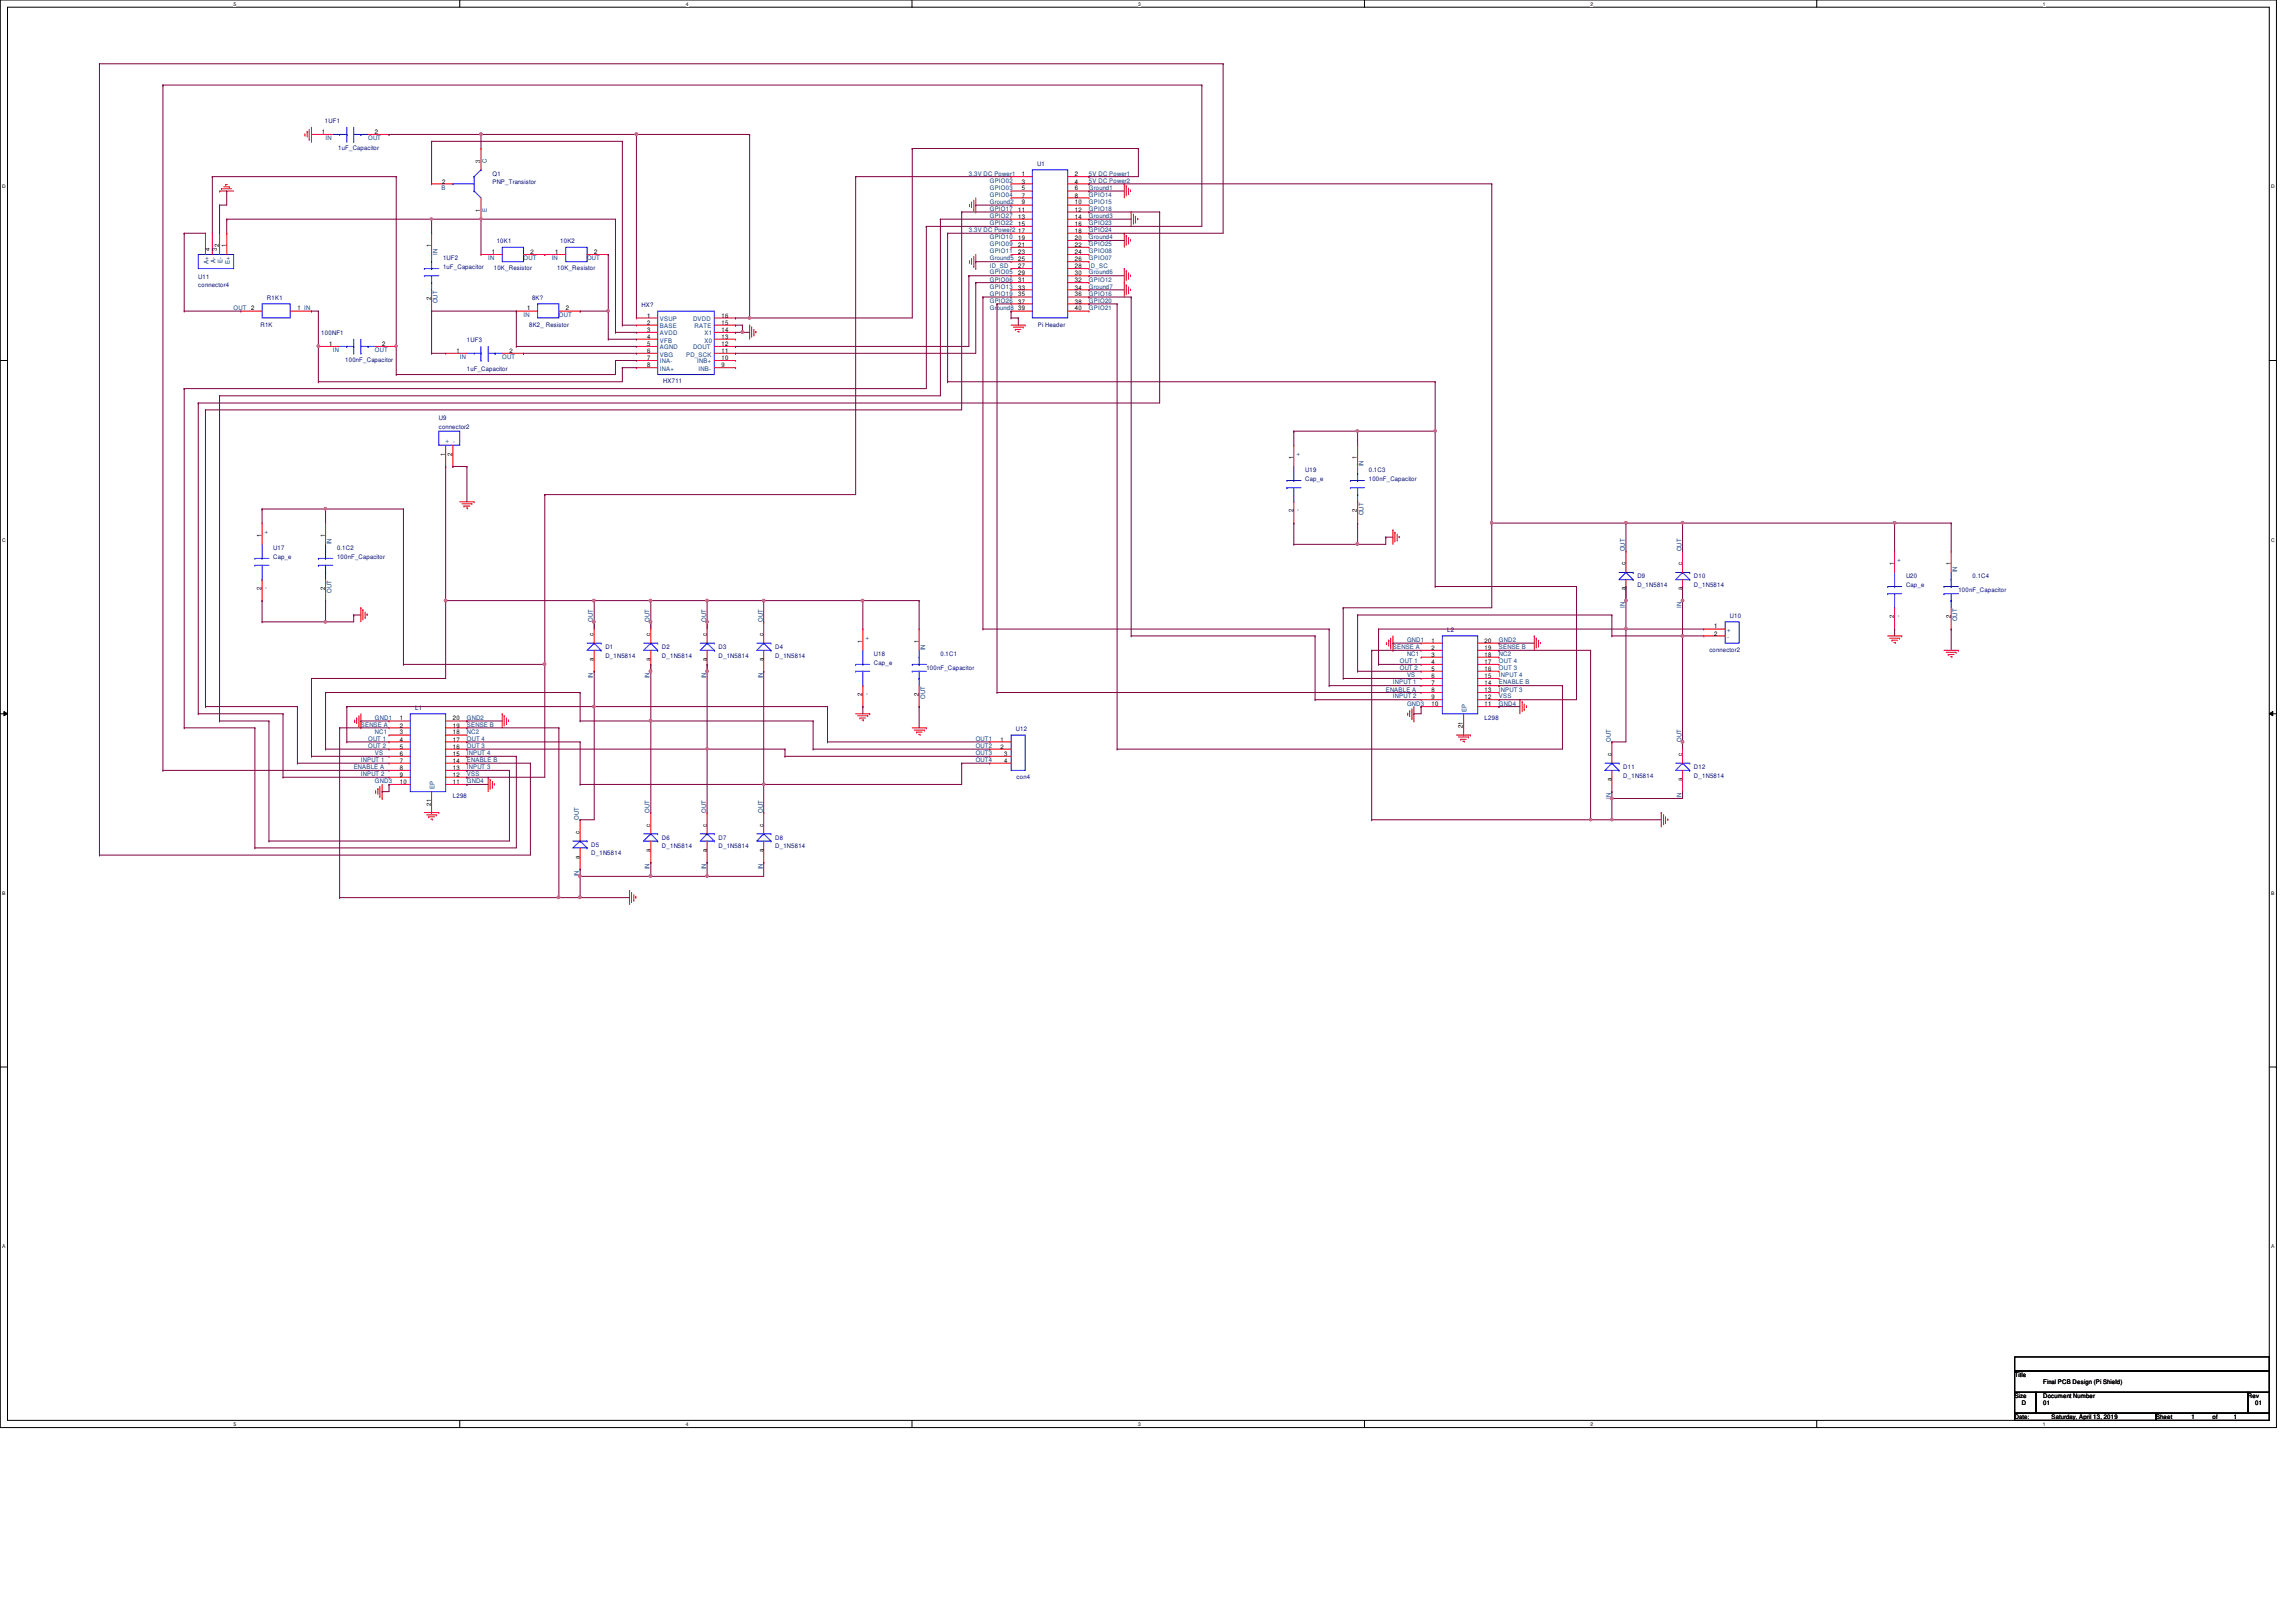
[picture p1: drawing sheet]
<svg xmlns="http://www.w3.org/2000/svg" width="297mm" height="210mm" viewBox="0 0 297 210" stroke-linecap="round" stroke-linejoin="round" font-family="sans-serif">
<defs><g id="words">
<g font-size=".8">
<text x="41.7" y="17.3">1</text>
<text x="48.5" y="17.3">2</text>
<text x="57.2" y="23.7">2</text>
<text x="62.1" y="21" transform="rotate(-90 62.1 21)">3</text>
<text x="132.2" y="22.8">1</text>
<text x="132.2" y="23.7">3</text>
<text x="139.1" y="22.8">2</text>
<text x="139.1" y="23.7">4</text>
<text x="62.1" y="27.4" transform="rotate(-90 62.1 27.4)">1</text>
<text x="131.7" y="27.4">11</text>
<text x="131.7" y="29.2">15</text>
<text x="131.7" y="28.3">13</text>
<text x="132.2" y="24.6">5</text>
<text x="132.2" y="25.6">7</text>
<text x="132.2" y="26.5">9</text>
<text x="139.1" y="24.6">6</text>
<text x="139.1" y="28.3">14</text>
<text x="139.1" y="25.6">8</text>
<text x="139.1" y="26.5">10</text>
<text x="139.1" y="27.4">12</text>
<text x="139.1" y="29.2">16</text>
<text x="27.1" y="32.5" transform="rotate(-90 27.1 32.5)">4</text>
<text x="28.1" y="32.5" transform="rotate(-90 28.1 32.5)">3</text>
<text x="28.4" y="32" transform="rotate(-90 28.4 32)">2</text>
<text x="29.2" y="32" transform="rotate(-90 29.2 32)">1</text>
<text x="55.8" y="32" transform="rotate(-90 55.8 32)">1</text>
<text x="63.6" y="32.9">1</text>
<text x="68.6" y="32.9">2</text>
<text x="71.8" y="32.9">1</text>
<text x="76.9" y="32.9">2</text>
<text x="131.7" y="33.8">25</text>
<text x="131.7" y="30.1">17</text>
<text x="131.7" y="34.7">27</text>
<text x="131.7" y="35.6">29</text>
<text x="131.7" y="32">21</text>
<text x="131.7" y="31">19</text>
<text x="131.7" y="32.9">23</text>
<text x="139.1" y="31">20</text>
<text x="139.1" y="35.6">30</text>
<text x="139.1" y="34.7">28</text>
<text x="139.1" y="33.8">26</text>
<text x="139.1" y="32.9">24</text>
<text x="139.1" y="30.1">18</text>
<text x="139.1" y="32">22</text>
<text x="32.5" y="40.2">2</text>
<text x="38.5" y="40.2">1 IN</text>
<text x="55.8" y="38.9" transform="rotate(-90 55.8 38.9)">2</text>
<text x="68.2" y="40.2">1</text>
<text x="73.2" y="40.2">2</text>
<text x="83.7" y="41.1">1</text>
<text x="93.3" y="41.1">16</text>
<text x="131.7" y="40.2">39</text>
<text x="131.7" y="36.5">31</text>
<text x="131.7" y="37.5">33</text>
<text x="131.7" y="38.4">35</text>
<text x="131.7" y="39.3">37</text>
<text x="139.1" y="37.5">34</text>
<text x="139.1" y="36.5">32</text>
<text x="139.1" y="38.4">36</text>
<text x="139.1" y="39.3">38</text>
<text x="139.1" y="40.2">40</text>
<text x="42.6" y="44.7">1</text>
<text x="49.4" y="44.7">2</text>
<text x="59.1" y="45.7">1</text>
<text x="65.9" y="45.7">2</text>
<text x="83.7" y="42">2</text>
<text x="83.7" y="42.9">3</text>
<text x="83.7" y="43.9">4</text>
<text x="83.7" y="44.7">5</text>
<text x="83.7" y="45.7">6</text>
<text x="83.7" y="46.6">7</text>
<text x="83.7" y="47.5">8</text>
<text x="93.3" y="47.5">9</text>
<text x="93.3" y="46.6">10</text>
<text x="93.3" y="45.7">11</text>
<text x="93.3" y="44.7">12</text>
<text x="93.3" y="43.9">13</text>
<text x="93.3" y="42.9">14</text>
<text x="93.3" y="42">15</text>
<text x="57.6" y="59" transform="rotate(-90 57.6 59)">1</text>
<text x="58.5" y="59" transform="rotate(-90 58.5 59)">2</text>
<text x="167.3" y="59.4" transform="rotate(-90 167.3 59.4)">1</text>
<text x="175.6" y="59.4" transform="rotate(-90 175.6 59.4)">1</text>
<text x="33.8" y="69.5" transform="rotate(-90 33.8 69.5)">1</text>
<text x="42.1" y="69.5" transform="rotate(-90 42.1 69.5)">1</text>
<text x="167.3" y="66.3" transform="rotate(-90 167.3 66.3)">2</text>
<text x="175.6" y="66.3" transform="rotate(-90 175.6 66.3)">2</text>
<text x="33.8" y="76.4" transform="rotate(-90 33.8 76.4)">2</text>
<text x="42.1" y="76.4" transform="rotate(-90 42.1 76.4)">2</text>
<text x="210.3" y="76.4" transform="rotate(-90 210.3 76.4)">a</text>
<text x="210.3" y="73.2" transform="rotate(-90 210.3 73.2)">c</text>
<text x="217.6" y="76.4" transform="rotate(-90 217.6 76.4)">a</text>
<text x="217.6" y="73.2" transform="rotate(-90 217.6 73.2)">c</text>
<text x="245.1" y="73.2" transform="rotate(-90 245.1 73.2)">1</text>
<text x="252.4" y="73.2" transform="rotate(-90 252.4 73.2)">1</text>
<text x="76.8" y="82.3" transform="rotate(-90 76.8 82.3)">c</text>
<text x="84.1" y="82.3" transform="rotate(-90 84.1 82.3)">c</text>
<text x="91.4" y="82.3" transform="rotate(-90 91.4 82.3)">c</text>
<text x="98.8" y="82.3" transform="rotate(-90 98.8 82.3)">c</text>
<text x="111.5" y="83.2" transform="rotate(-90 111.5 83.2)">1</text>
<text x="118.9" y="83.2" transform="rotate(-90 118.9 83.2)">1</text>
<text x="185.2" y="83.2">1</text>
<text x="192.1" y="83.2">20</text>
<text x="221.8" y="81.3">1</text>
<text x="221.8" y="82.3">2</text>
<text x="245.1" y="80" transform="rotate(-90 245.1 80)">2</text>
<text x="252.4" y="80" transform="rotate(-90 252.4 80)">2</text>
<text x="76.8" y="85.5" transform="rotate(-90 76.8 85.5)">a</text>
<text x="84.1" y="85.5" transform="rotate(-90 84.1 85.5)">a</text>
<text x="91.4" y="85.5" transform="rotate(-90 91.4 85.5)">a</text>
<text x="98.8" y="85.5" transform="rotate(-90 98.8 85.5)">a</text>
<text x="185.2" y="85">3</text>
<text x="185.2" y="84.1">2</text>
<text x="185.2" y="85.9">4</text>
<text x="185.2" y="86.8">5</text>
<text x="185.2" y="88.6">7</text>
<text x="185.2" y="89.6">8</text>
<text x="185.2" y="87.8">6</text>
<text x="192.1" y="85">18</text>
<text x="192.1" y="84.1">19</text>
<text x="192.1" y="86.8">16</text>
<text x="192.1" y="85.9">17</text>
<text x="192.1" y="89.6">13</text>
<text x="192.1" y="87.8">15</text>
<text x="192.1" y="88.6">14</text>
<text x="51.7" y="93.2">1</text>
<text x="51.7" y="95">3</text>
<text x="51.7" y="94.1">2</text>
<text x="51.7" y="96">4</text>
<text x="58.6" y="93.2">20</text>
<text x="58.6" y="95">18</text>
<text x="58.6" y="94.1">19</text>
<text x="58.6" y="96">17</text>
<text x="111.5" y="90.1" transform="rotate(-90 111.5 90.1)">2</text>
<text x="118.9" y="90.1" transform="rotate(-90 118.9 90.1)">2</text>
<text x="129.5" y="96">1</text>
<text x="185.2" y="91.4">10</text>
<text x="185.2" y="90.5">9</text>
<text x="189.3" y="94.2" transform="rotate(-90 189.3 94.2)">21</text>
<text x="192.1" y="91.4">11</text>
<text x="192.1" y="90.5">12</text>
<text x="51.7" y="101.5">10</text>
<text x="51.7" y="96.9">5</text>
<text x="51.7" y="98.7">7</text>
<text x="51.7" y="100.5">9</text>
<text x="51.7" y="99.6">8</text>
<text x="51.7" y="97.8">6</text>
<text x="58.6" y="101.5">11</text>
<text x="58.6" y="96.9">16</text>
<text x="58.6" y="99.6">13</text>
<text x="58.6" y="97.8">15</text>
<text x="58.6" y="98.7">14</text>
<text x="58.6" y="100.5">12</text>
<text x="129.5" y="96.9">2</text>
<text x="129.9" y="97.8">3</text>
<text x="129.9" y="98.7">4</text>
<text x="208.5" y="101" transform="rotate(-90 208.5 101)">a</text>
<text x="208.5" y="97.9" transform="rotate(-90 208.5 97.9)">c</text>
<text x="217.6" y="101" transform="rotate(-90 217.6 101)">a</text>
<text x="217.6" y="97.9" transform="rotate(-90 217.6 97.9)">c</text>
<text x="55.8" y="104.3" transform="rotate(-90 55.8 104.3)">21</text>
<text x="75" y="107.9" transform="rotate(-90 75 107.9)">c</text>
<text x="84.1" y="107" transform="rotate(-90 84.1 107)">c</text>
<text x="91.4" y="107" transform="rotate(-90 91.4 107)">c</text>
<text x="98.8" y="107" transform="rotate(-90 98.8 107)">c</text>
<text x="75" y="111.1" transform="rotate(-90 75 111.1)">a</text>
<text x="84.1" y="110.2" transform="rotate(-90 84.1 110.2)">a</text>
<text x="91.4" y="110.2" transform="rotate(-90 91.4 110.2)">a</text>
<text x="98.8" y="110.2" transform="rotate(-90 98.8 110.2)">a</text>
<text x="260.6" y="178.2">Title</text>
<text x="264.3" y="179.1">Final PCB Design (Pi Shield)</text>
<text x="260.6" y="180.9">Size</text>
<text x="260.6" y="183.6">Date:</text>
<text x="261.6" y="181.8">D</text>
<text x="264.3" y="180.9">Document Number</text>
<text x="264.3" y="181.8">01</text>
<text x="265.4" y="183.6">Saturday, April 13, 2019</text>
<text x="278.9" y="183.6">Sheet</text>
<text x="283.5" y="183.6">1</text>
<text x="286.3" y="183.6">of</text>
<text x="289" y="183.6">1</text>
<text x="290.8" y="180.9">Rev</text>
<text x="291.8" y="181.8">01</text>
</g>
<g font-size=".8" fill="#00007f">
<text x="42" y="16">1UF1</text>
<text x="43.8" y="19.4">1uF_Capacitor</text>
<text x="63.7" y="22.7">Q1</text>
<text x="63.7" y="23.8">PNP_Transistor</text>
<text x="134.2" y="21.5">U1</text>
<text x="57.3" y="33.7">1UF2</text>
<text x="57.3" y="34.8">1uF_Capacitor</text>
<text x="63.9" y="35">10K_Resistor</text>
<text x="64.3" y="31.5">10K1</text>
<text x="72.1" y="35">10K_Resistor</text>
<text x="72.5" y="31.5">10K2</text>
<text x="25.7" y="36.1">U11</text>
<text x="25.7" y="37.2">connector4</text>
<text x="34.5" y="38.8">R1K1</text>
<text x="68.8" y="38.8">8K?</text>
<text x="83" y="39.8">HX?</text>
<text x="33.7" y="42.3">R1K</text>
<text x="41.6" y="43.4">100NF1</text>
<text x="44.7" y="46.9">100nF_Capacitor</text>
<text x="60.4" y="44.2">1UF3</text>
<text x="60.4" y="48">1uF_Capacitor</text>
<text x="68.4" y="42.3">8K2_ Resistor</text>
<text x="134.3" y="42.3">Pi Header</text>
<text x="85.8" y="49.6">HX711</text>
<text x="56.8" y="54.4">U9</text>
<text x="56.8" y="55.5">connector2</text>
<text x="168.9" y="61.1">U19</text>
<text x="168.9" y="62.2">Cap_e</text>
<text x="177.1" y="61.1">0.1C3</text>
<text x="177.1" y="62.2">100nF_Capacitor</text>
<text x="35.3" y="71.2">U17</text>
<text x="43.6" y="71.2">0.1C2</text>
<text x="35.3" y="72.3">Cap_e</text>
<text x="43.6" y="72.3">100nF_Capacitor</text>
<text x="211.8" y="74.8">D9</text>
<text x="211.8" y="75.9">D_1N5814</text>
<text x="219.2" y="74.8">D10</text>
<text x="219.2" y="75.9">D_1N5814</text>
<text x="246.6" y="74.8">U20</text>
<text x="246.6" y="75.9">Cap_e</text>
<text x="253.4" y="76.7">100nF_Capacitor</text>
<text x="255.2" y="74.8">0.1C4</text>
<text x="78.3" y="84">D1</text>
<text x="85.6" y="84">D2</text>
<text x="93" y="84">D3</text>
<text x="100.3" y="84">D4</text>
<text x="187.2" y="81.8">L2</text>
<text x="223.8" y="80">U10</text>
<text x="78.3" y="85.1">D_1N5814</text>
<text x="85.6" y="85.1">D_1N5814</text>
<text x="93" y="85.1">D_1N5814</text>
<text x="100.3" y="85.1">D_1N5814</text>
<text x="113.1" y="84.9">U18</text>
<text x="113.1" y="86">Cap_e</text>
<text x="119.8" y="86.7">100nF_Capacitor</text>
<text x="121.7" y="84.9">0.1C1</text>
<text x="221.1" y="84.4">connector2</text>
<text x="53.7" y="91.9">L1</text>
<text x="131.4" y="94.6">U12</text>
<text x="192.1" y="93.1">L298</text>
<text x="131.5" y="100.8">con4</text>
<text x="210" y="99.5">D11</text>
<text x="210" y="100.6">D_1N5814</text>
<text x="219.2" y="99.5">D12</text>
<text x="219.2" y="100.6">D_1N5814</text>
<text x="58.6" y="103.2">L298</text>
<text x="76.5" y="109.6">D5</text>
<text x="76.5" y="110.7">D_1N5814</text>
<text x="85.6" y="108.7">D6</text>
<text x="85.6" y="109.8">D_1N5814</text>
<text x="93" y="108.7">D7</text>
<text x="93" y="109.8">D_1N5814</text>
<text x="100.3" y="108.7">D8</text>
<text x="100.3" y="109.8">D_1N5814</text>
</g>
<g font-size=".8" fill="#00407f">
<text x="42.1" y="18.2">IN</text>
<text x="47.6" y="18.2">OUT</text>
<text x="63" y="21" transform="rotate(-90 63 21)">C</text>
<text x="125.3" y="22.7">3.3V DC Power1</text>
<text x="128.1" y="23.6">GPIO02</text>
<text x="140.9" y="22.7">5V DC Power1</text>
<text x="140.9" y="23.6">5V DC Power2</text>
<text x="57.1" y="24.6">B</text>
<text x="63" y="27.4" transform="rotate(-90 63 27.4)">E</text>
<text x="128.1" y="24.6">GPIO03</text>
<text x="128.1" y="25.5">GPIO04</text>
<text x="128.1" y="26.4">Ground2</text>
<text x="128.1" y="27.3">GPIO17</text>
<text x="128.1" y="29.1">GPIO22</text>
<text x="128.1" y="28.2">GPIO27</text>
<text x="140.9" y="24.6">Ground1</text>
<text x="140.9" y="28.2">Ground3</text>
<text x="140.9" y="25.5">GPIO14</text>
<text x="140.9" y="26.4">GPIO15</text>
<text x="140.9" y="27.3">GPIO18</text>
<text x="140.9" y="29.1">GPIO23</text>
<text x="27" y="34.2" transform="rotate(-90 27 34.2)">A+</text>
<text x="27.9" y="34" transform="rotate(-90 27.9 34)">A-</text>
<text x="28.8" y="34" transform="rotate(-90 28.8 34)">E-</text>
<text x="29.7" y="34.2" transform="rotate(-90 29.7 34.2)">E+</text>
<text x="56.6" y="32.9" transform="rotate(-90 56.6 32.9)">IN</text>
<text x="63.2" y="33.7">IN</text>
<text x="67.7" y="33.7">OUT</text>
<text x="71.4" y="33.7">IN</text>
<text x="75.9" y="33.7">OUT</text>
<text x="125.3" y="30.1">3.3V DC Power2</text>
<text x="128.1" y="33.7">Ground5</text>
<text x="128.1" y="34.6">ID_SD</text>
<text x="128.1" y="35.5">GPIO05</text>
<text x="128.1" y="31.9">GPIO09</text>
<text x="128.1" y="30.9">GPIO10</text>
<text x="128.1" y="32.8">GPIO11</text>
<text x="140.9" y="30.9">Ground4</text>
<text x="140.9" y="35.5">Ground6</text>
<text x="140.9" y="34.6">ID_SC</text>
<text x="140.9" y="33.7">GPIO07</text>
<text x="140.9" y="32.8">GPIO08</text>
<text x="140.9" y="30.1">GPIO24</text>
<text x="140.9" y="31.9">GPIO25</text>
<text x="30.2" y="40.1">OUT</text>
<text x="56.6" y="39.2" transform="rotate(-90 56.6 39.2)">OUT</text>
<text x="67.7" y="41">IN</text>
<text x="72.3" y="41">OUT</text>
<text x="85.4" y="41.6">VSUP</text>
<text x="89.7" y="41.6">DVDD</text>
<text x="128.1" y="40.1">Ground8</text>
<text x="128.1" y="36.4">GPIO06</text>
<text x="128.1" y="37.3">GPIO13</text>
<text x="128.1" y="38.3">GPIO19</text>
<text x="128.1" y="39.2">GPIO26</text>
<text x="140.9" y="37.3">Ground7</text>
<text x="140.9" y="36.4">GPIO12</text>
<text x="140.9" y="38.3">GPIO16</text>
<text x="140.9" y="39.2">GPIO20</text>
<text x="140.9" y="40.1">GPIO21</text>
<text x="43" y="45.6">IN</text>
<text x="48.5" y="45.6">OUT</text>
<text x="59.5" y="46.5">IN</text>
<text x="65" y="46.5">OUT</text>
<text x="85.4" y="42.5">BASE</text>
<text x="85.4" y="43.4">AVDD</text>
<text x="85.4" y="44.3">VFB</text>
<text x="85.4" y="45.2">AGND</text>
<text x="85.4" y="46.1">VBG</text>
<text x="85.4" y="47">INA-</text>
<text x="85.4" y="48">INA+</text>
<text x="88.8" y="46.1">PD_SCK</text>
<text x="89.7" y="45.2">DOUT</text>
<text x="89.9" y="42.5">RATE</text>
<text x="90.2" y="47">INB+</text>
<text x="90.4" y="48">INB-</text>
<text x="91.1" y="44.3">X0</text>
<text x="91.1" y="43.4">X1</text>
<text x="58.1" y="57.4" transform="rotate(-90 58.1 57.4)">+</text>
<text x="59" y="57.4" transform="rotate(-90 59 57.4)">-</text>
<text x="168.1" y="59" transform="rotate(-90 168.1 59)">+</text>
<text x="176.4" y="60.4" transform="rotate(-90 176.4 60.4)">IN</text>
<text x="34.7" y="69" transform="rotate(-90 34.7 69)">+</text>
<text x="42.9" y="70.4" transform="rotate(-90 42.9 70.4)">IN</text>
<text x="168.1" y="66.1" transform="rotate(-90 168.1 66.1)">-</text>
<text x="176.4" y="66.7" transform="rotate(-90 176.4 66.7)">OUT</text>
<text x="210.2" y="71.3" transform="rotate(-90 210.2 71.3)">OUT</text>
<text x="217.5" y="71.3" transform="rotate(-90 217.5 71.3)">OUT</text>
<text x="34.7" y="76.2" transform="rotate(-90 34.7 76.2)">-</text>
<text x="42.9" y="76.8" transform="rotate(-90 42.9 76.8)">OUT</text>
<text x="245.9" y="72.7" transform="rotate(-90 245.9 72.7)">+</text>
<text x="253.2" y="74.1" transform="rotate(-90 253.2 74.1)">IN</text>
<text x="76.7" y="80.5" transform="rotate(-90 76.7 80.5)">OUT</text>
<text x="84" y="80.5" transform="rotate(-90 84 80.5)">OUT</text>
<text x="91.4" y="80.5" transform="rotate(-90 91.4 80.5)">OUT</text>
<text x="98.7" y="80.5" transform="rotate(-90 98.7 80.5)">OUT</text>
<text x="112.4" y="82.8" transform="rotate(-90 112.4 82.8)">+</text>
<text x="180.2" y="84">SENSE A</text>
<text x="182" y="83.1">GND1</text>
<text x="193.9" y="83.1">GND2</text>
<text x="193.9" y="84">SENSE B</text>
<text x="210.2" y="78.7" transform="rotate(-90 210.2 78.7)">IN</text>
<text x="217.5" y="78.7" transform="rotate(-90 217.5 78.7)">IN</text>
<text x="223.4" y="81.8">+</text>
<text x="223.4" y="82.7">-</text>
<text x="245.9" y="79.8" transform="rotate(-90 245.9 79.8)">-</text>
<text x="253.2" y="80.4" transform="rotate(-90 253.2 80.4)">OUT</text>
<text x="76.7" y="87.8" transform="rotate(-90 76.7 87.8)">IN</text>
<text x="84" y="87.8" transform="rotate(-90 84 87.8)">IN</text>
<text x="91.4" y="87.8" transform="rotate(-90 91.4 87.8)">IN</text>
<text x="98.7" y="87.8" transform="rotate(-90 98.7 87.8)">IN</text>
<text x="112.4" y="89.9" transform="rotate(-90 112.4 89.9)">-</text>
<text x="119.7" y="84.2" transform="rotate(-90 119.7 84.2)">IN</text>
<text x="179.3" y="89.5">ENABLE A</text>
<text x="180.2" y="88.6">INPUT 1</text>
<text x="181.1" y="85.8">OUT 1</text>
<text x="181.1" y="86.7">OUT 2</text>
<text x="182" y="84.9">NC1</text>
<text x="182" y="87.6">VS</text>
<text x="193.9" y="84.9">NC2</text>
<text x="193.9" y="86.7">OUT 3</text>
<text x="193.9" y="85.8">OUT 4</text>
<text x="193.9" y="89.5">INPUT 3</text>
<text x="193.9" y="87.6">INPUT 4</text>
<text x="193.9" y="88.6">ENABLE B</text>
<text x="46.7" y="94.1">SENSE A</text>
<text x="47.6" y="95.9">OUT 1</text>
<text x="48.5" y="93.1">GND1</text>
<text x="48.5" y="95">NC1</text>
<text x="60.4" y="93.1">GND2</text>
<text x="60.4" y="95">NC2</text>
<text x="60.4" y="94.1">SENSE B</text>
<text x="60.4" y="95.9">OUT 4</text>
<text x="119.7" y="90.5" transform="rotate(-90 119.7 90.5)">OUT</text>
<text x="126.2" y="95.9">OUT1</text>
<text x="180.2" y="90.4">INPUT 2</text>
<text x="182" y="91.3">GND3</text>
<text x="189.7" y="92.1" transform="rotate(-90 189.7 92.1)">EP</text>
<text x="193.9" y="91.3">GND4</text>
<text x="193.9" y="90.4">VSS</text>
<text x="45.8" y="99.5">ENABLE A</text>
<text x="46.7" y="98.6">INPUT 1</text>
<text x="46.7" y="100.5">INPUT 2</text>
<text x="47.6" y="96.8">OUT 2</text>
<text x="48.5" y="101.3">GND3</text>
<text x="48.5" y="97.7">VS</text>
<text x="60.4" y="101.3">GND4</text>
<text x="60.4" y="96.8">OUT 3</text>
<text x="60.4" y="99.5">INPUT 3</text>
<text x="60.4" y="97.7">INPUT 4</text>
<text x="60.4" y="98.6">ENABLE B</text>
<text x="60.4" y="100.5">VSS</text>
<text x="126.2" y="96.8">OUT2</text>
<text x="126.2" y="97.7">OUT3</text>
<text x="126.2" y="98.6">OUT4</text>
<text x="208.4" y="96" transform="rotate(-90 208.4 96)">OUT</text>
<text x="217.5" y="96" transform="rotate(-90 217.5 96)">OUT</text>
<text x="56.2" y="102.2" transform="rotate(-90 56.2 102.2)">EP</text>
<text x="74.9" y="106.1" transform="rotate(-90 74.9 106.1)">OUT</text>
<text x="84" y="105.2" transform="rotate(-90 84 105.2)">OUT</text>
<text x="91.4" y="105.2" transform="rotate(-90 91.4 105.2)">OUT</text>
<text x="98.7" y="105.2" transform="rotate(-90 98.7 105.2)">OUT</text>
<text x="208.4" y="103.3" transform="rotate(-90 208.4 103.3)">IN</text>
<text x="217.5" y="103.3" transform="rotate(-90 217.5 103.3)">IN</text>
<text x="74.9" y="113.4" transform="rotate(-90 74.9 113.4)">IN</text>
<text x="84" y="112.5" transform="rotate(-90 84 112.5)">IN</text>
<text x="91.4" y="112.5" transform="rotate(-90 91.4 112.5)">IN</text>
<text x="98.7" y="112.5" transform="rotate(-90 98.7 112.5)">IN</text>
</g>
<g font-size=".6">
<text x="30.2" y=".7">5</text>
<text x="88.7" y=".7">4</text>
<text x="147.2" y=".7">3</text>
<text x="205.8" y=".7">2</text>
<text x="264.3" y=".7">1</text>
<text x=".3" y="24.4">D</text>
<text x="293.8" y="24.4">D</text>
<text x=".3" y="70.1">C</text>
<text x="293.8" y="70.1">C</text>
<text x=".3" y="115.8">B</text>
<text x="293.8" y="115.8">B</text>
<text x=".3" y="161.5">A</text>
<text x="293.8" y="161.5">A</text>
<text x="30.2" y="184.5">5</text>
<text x="88.7" y="184.5">4</text>
<text x="147.2" y="184.5">3</text>
<text x="205.8" y="184.5">2</text>
<text x="264.3" y="184.5">1</text>
</g>
</g></defs>
<path d="M0 0h294.5v184.7h-294.5zM1 .9h292.6v182.9h-292.6z" fill="none" stroke="#000" stroke-width=".13"/>
<g fill="#fff">
<path d="M30.2 .1h.4v.7h-.4z"/>
<path d="M30.2 183.9h.4v.8h-.4z"/>
</g>
<path d="M59.5 0v.9M59.5 183.8v.9" fill="none" stroke="#000" stroke-width=".13"/>
<g fill="#fff">
<path d="M88.7 .1h.4v.7h-.4z"/>
<path d="M88.7 183.9h.4v.8h-.4z"/>
</g>
<path d="M118 0v.9M118 183.8v.9" fill="none" stroke="#000" stroke-width=".13"/>
<g fill="#fff">
<path d="M147.2 .1h.4v.7h-.4z"/>
<path d="M147.2 183.9h.4v.8h-.4z"/>
</g>
<path d="M176.5 0v.9M176.5 183.8v.9" fill="none" stroke="#000" stroke-width=".13"/>
<g fill="#fff">
<path d="M205.8 .1h.3v.7h-.3z"/>
<path d="M205.8 183.9h.3v.8h-.3z"/>
</g>
<path d="M235 0v.9M235 183.8v.9" fill="none" stroke="#000" stroke-width=".13"/>
<g fill="#fff">
<path d="M264.3 .1h.3v.7h-.3z"/>
<path d="M264.3 183.9h.3v.8h-.3z"/>
<path d="M.3 23.8h.5v.7h-.5z"/>
<path d="M293.8 23.8h.5v.7h-.5z"/>
<path d="M.3 69.5h.5v.7h-.5z"/>
<path d="M293.8 69.5h.5v.7h-.5z"/>
</g>
<path d="M0 46.7h1M293.6 46.7h.9" fill="none" stroke="#000" stroke-width=".13"/>
<g fill="#fff">
<path d="M.3 115.2h.4v.8h-.4z"/>
<path d="M293.8 115.2h.5v.8h-.5z"/>
</g>
<path d="M0 92.4h1M.5 92.1l.5 .3-.5 .2zM293.6 92.4l.4-.3v.5zM293.6 92.4h.9" fill="none" stroke="#000" stroke-width=".13"/>
<path d="M.5 92.1l.5 .3-.5 .2zM293.6 92.4l.4-.3v.5z" fill="#000"/>
<g fill="#fff">
<path d="M.3 161h.4v.7h-.4z"/>
<path d="M293.8 161h.4v.7h-.4z"/>
</g>
<path d="M0 138.1h1M293.6 138.1h.9M260.6 175.6h33v1.8h-33zM260.6 177.4h33v2.8h-33zM260.6 180.2h2.8v2.7h-2.8zM260.6 182.9h18.3v.9h-18.3zM263.4 180.2h27.4v2.7h-27.4zM278.9 182.9h14.7v.9h-14.7zM290.8 180.2h2.8v2.7h-2.8z" fill="none" stroke="#000" stroke-width=".13"/>
<g fill="none" stroke="#f00" stroke-width=".13">
<path d="M39.5 17.5h.1M39.5 17.3v.2M39.7 17h.1M39.7 17v.7M40 18h.1M40 16.8v1.2M40.3 18.3h.1M40.3 17.4h.1M40.3 16.5v1.8M40.3 17.4h2.7M47.6 17.4h2.7M50.3 17.4h.1"/>
<path d="M62.2 19.2h.1M62.2 19.2v2.8M26.6 30.2h.1M26.6 30.2v2.7M27.5 30.2h.1M27.5 30.2v2.7M28.4 24.7h.1M28.4 30.2h.1M28.4 24.7h1.8M28.4 30.2v2.7M28.7 24.4h.1M28.7 24.4h1.3"/>
<path d="M29 24.2h.7M29.2 23.9h.1M29.2 23.9h.2M29.3 30.2h.1M29.3 30.2v2.7M29.7 24.2h.1M55.8 23.8h.1M55.8 30.2h.1M55.8 30.2v2.7M55.8 37.5v2.8M55.8 23.8h2.8M62.2 28.4h.1"/>
<path d="M62.2 32.9h.1M62.2 25.6v2.8M62.2 32.9h2.8M67.7 32.9h5.5M70.5 32.9h.1M75.9 32.9h2.8M78.7 32.9h.1M125.4 34h.1M125.4 26.6h.1M125.4 26.5v.1M125.4 33.7v.3M125.7 33.5h.1"/>
<path d="M125.7 26.2h.1M125.7 26.2v.7M125.7 33.5v.7M126 34.5h.1M126 27.2h.1M126 25.9v1.3M126 33.2v1.3M126.2 34.8h.1M126.2 27.4h.1M126.2 25.6v1.8M126.2 32.9v1.9M130.8 22.9h.1"/>
<path d="M130.8 23.8h.1M130.8 24.7h.1M130.8 25.6h.1M130.8 26.5h.1M130.8 33.9h.1M130.8 30.2h.1M130.8 34.8h.1M130.8 35.7h.1M130.8 36.6h.1M130.8 32h.1M130.8 31.1h.1M130.8 32.9h.1"/>
<path d="M130.8 37.5h.1M130.8 27.4h.1M130.8 38.4h.1M130.8 29.3h.1M130.8 39.3h.1M130.8 28.4h.1M130.8 24.7h2.8M130.8 23.8h2.8M130.8 22.9h2.8M130.8 25.6h2.8M130.8 26.5h2.8M130.8 28.4h2.8"/>
<path d="M130.8 31.1h2.8M130.8 33.9h2.8M130.8 35.7h2.8M130.8 37.5h2.8M130.8 30.2h2.8M130.8 34.8h2.8M130.8 36.6h2.8M130.8 32.9h2.8M130.8 32h2.8M130.8 38.4h2.8M130.8 27.4h2.8M130.8 39.3h2.8"/>
<path d="M130.8 29.3h2.8M138.1 24.7h2.8M138.1 23.8h2.8M138.1 22.9h2.8M138.1 25.6h2.8M138.1 26.5h2.8M138.1 28.4h2.8M138.1 31.1h2.8M138.1 33.9h2.8M138.1 35.7h2.8M138.1 37.5h2.8M138.1 30.2h2.8"/>
<path d="M138.1 34.8h2.8M138.1 36.6h2.8M138.1 32.9h2.8M138.1 32h2.8M138.1 38.4h2.8M138.1 27.4h2.8M138.1 39.3h2.8M138.1 29.3h2.8M140.9 22.9h.1M140.9 23.8h.1M140.9 24.7h.1M140.9 28.4h.1"/>
<path d="M140.9 31.1h.1M140.9 35.7h.1M140.9 37.5h.1M140.9 34.8h.1M140.9 33.9h.1M140.9 32.9h.1M140.9 36.6h.1M140.9 25.6h.1M140.9 26.5h.1M140.9 38.4h.1M140.9 27.4h.1M140.9 39.3h.1"/>
<path d="M140.9 29.3h.1M140.9 30.2h.1M140.9 32h.1M145.5 30.2h.1M145.5 34.8h.1M145.5 23.8h.1M145.5 36.6h.1M145.5 23.8v1.8M145.5 30.2v1.8M145.5 34.8v3.6M145.7 30.5h.1M145.7 35.1h.1"/>
<path d="M145.7 24h.1M145.7 36.9h.1M145.7 24v1.4M145.7 30.5v1.2M145.7 35.1v1.2M145.7 36.9v1.2M146 31.5h.1M146 36h.1M146 25.1h.1M146 37.9h.1M146 24.3v.8M146 30.7v.8"/>
<path d="M146 35.3v.7M146 37.1v.8M146.3 31h.1M146.3 35.6h.1M146.3 24.6h.1M146.3 37.4h.1M146.3 24.6v.2M146.3 31v.2M146.3 35.6v.2M146.3 37.4v.2M146.3 27.4h.1M146.3 27.4v1.9"/>
<path d="M146.6 27.7h.1M146.6 27.7v1.3M146.9 28.7h.1M146.9 28v.7M147.2 28.3h.1M147.2 28.3v.1M31.2 40.3h.1M31.2 40.3h2.7M37.5 40.3h2.8M40.3 40.3h.1M41.2 44.8h.1M41.2 44.8h2.7"/>
<path d="M48.5 44.8h2.8M51.3 44.8h.1M55.8 40.3h.1M57.7 45.7h.1M57.7 57.6v2.8M57.7 45.7h2.7M58.6 57.6v2.8M65 45.7h2.7M66.8 40.3h.1M66.8 40.3h2.8M67.7 45.7h.1M72.3 40.3h2.8"/>
<path d="M75.1 40.3h.1M82.3 41.1h.1M82.3 42.1h.1M82.3 43h.1M82.3 43.9h.1M82.3 44.8h.1M82.3 45.7h.1M82.3 46.7h.1M82.3 47.6h.1M82.3 42.1h2.8M82.3 44.8h2.8M82.3 45.7h2.8"/>
<path d="M82.3 41.1h2.8M82.3 43h2.8M82.3 43.9h2.8M82.3 46.7h2.8M82.3 47.6h2.8M92.4 42.1h2.8M92.4 44.8h2.8M92.4 45.7h2.8M92.4 41.1h2.8M92.4 43h2.8M92.4 43.9h2.8M92.4 46.7h2.8"/>
<path d="M92.4 47.6h2.8M95.2 47.6h.1M95.2 46.7h.1M95.2 45.7h.1M95.2 44.8h.1M95.2 43.9h.1M95.2 43h.1M95.2 42.1h.1M95.2 41.1h.1M97 42.1h.1M97 42.1v1.8M97.2 42.3h.1"/>
<path d="M97.2 42.3v1.3M97.5 43.3h.1M97.5 42.6v.7M97.8 42.9h.1M97.8 42.9v.2M130.8 40.3h.1M130.8 42.1h1.8M130.8 40.3h2.8M131.1 42.3h1.3M131.4 42.6h.1M131.4 42.6h.7M131.7 42.9h.1"/>
<path d="M131.8 42.9h.1M132.4 42.3h.1M132.6 42.1h.1M138.1 40.3h2.8M140.9 40.3h.1M167.4 57.6h.1M167.4 57.6v2.8M175.6 57.6h.1M175.6 57.6v2.8M33.9 67.7h.1M33.9 77.7h.1M33.9 67.7v2.7"/>
<path d="M33.9 75v2.7M42.1 67.7h.1M42.1 77.7h.1M42.1 67.7v2.7M42.1 75v2.7M46.7 78.7h.1M46.7 78.7v1.8M46.9 78.9h.1M46.9 78.9v1.3M47.2 79.9h.1M47.2 79.2v.7M47.5 79.5h.1"/>
<path d="M47.5 79.5v.2M57.7 60.4h.1M58.6 60.4h.1M59.5 64.9h1.8M59.8 65.2h1.2M60 65.5h.1M60 65.5h.8M60.3 65.7h.2M60.5 65.7h.1M61 65.2h.1M61.3 64.9h.1M167.4 67.7h.1"/>
<path d="M167.4 64.9v2.8M175.6 67.7h.1M175.6 64.9v2.8M180.2 68.6h.1M180.2 68.6v1.8M180.5 68.9h.1M180.5 68.9v1.2M180.8 69.9h.1M180.8 69.1v.8M181 69.4h.1M181 69.4v.2M210.4 77.7h.1"/>
<path d="M210.4 71.3h.1M210.4 71.3v2.8M210.4 75v2.7M217.7 77.7h.1M217.7 71.3h.1M217.7 71.3v2.8M217.7 75v2.7M245.1 71.3h.1M245.1 71.3v2.8M245.1 78.7v2.7M252.4 71.3h.1M252.4 71.3v2.8"/>
<path d="M252.4 78.7v2.7M45.9 93.4h.1M45.9 93.2v.2M46.1 92.9h.1M46.1 92.9v.7M46.4 93.9h.1M46.4 92.6v1.3M46.7 94.2h.1M46.7 92.4v1.8M50.3 93.3h.1M50.3 95.1h.1M50.3 94.2h.1"/>
<path d="M50.3 96h.1M50.3 96.9h.1M50.3 98.8h.1M50.3 99.7h.1M50.3 97.9h.1M50.3 94.2h2.8M50.3 95.1h2.8M50.3 93.3h2.8M50.3 96h2.8M50.3 96.9h2.8M50.3 98.8h2.8M50.3 99.7h2.8"/>
<path d="M50.3 97.9h2.8M57.7 94.2h2.7M57.7 95.1h2.7M57.7 93.3h2.7M57.7 96h2.7M57.7 96.9h2.7M57.7 98.8h2.7M57.7 99.7h2.7M57.7 97.9h2.7M60.4 93.3h.1M60.4 95.1h.1M60.4 94.2h.1"/>
<path d="M60.4 96.9h.1M60.4 96h.1M60.4 99.7h.1M60.4 97.9h.1M60.4 98.8h.1M65 92.4h.1M65 92.4v1.8M65.2 92.6h.1M65.2 92.6v1.3M65.5 93.6h.1M65.5 92.9v.7M65.8 93.2h.1"/>
<path d="M65.8 93.2v.2M76.9 86.9h.1M76.9 80.5h.1M76.9 80.5v2.7M76.9 84.2v2.7M84.2 86.9h.1M84.2 80.5h.1M84.2 80.5v2.7M84.2 84.2v2.7M91.5 86.9h.1M91.5 80.5h.1M91.5 80.5v2.7"/>
<path d="M91.5 84.2v2.7M98.8 86.9h.1M98.8 80.5h.1M98.8 80.5v2.7M98.8 84.2v2.7M110.7 92.4h1.8M111 92.6h1.3M111.2 92.9h.1M111.2 92.9h.8M111.5 93.2h.2M111.6 81.4h.1M111.6 91.4h.1"/>
<path d="M111.6 81.4v2.8M111.6 88.7v2.7M111.7 93.2h.1M112.3 92.6h.1M112.5 92.4h.1M118 94.2h1.8M118.3 94.5h1.3M118.6 94.7h.1M118.6 94.7h.7M118.8 95h.2M118.9 81.4h.1M118.9 91.4h.1"/>
<path d="M118.9 81.4v2.8M118.9 88.7v2.7M119 95h.1M119.6 94.5h.1M119.8 94.2h.1M128.1 96h.1M128.1 96.9h.1M128.1 97.9h.1M128.1 98.8h.1M128.1 96h2.7M128.1 96.9h2.7M128.1 98.8h2.7"/>
<path d="M128.1 97.9h2.7M179.4 83.3h.1M179.4 83.1v.2M179.7 82.8h.1M179.7 82.8v.8M179.9 83.9h.1M179.9 82.6v1.3M180.2 84.2h.1M180.2 82.3v1.9M182.1 92.5h.1M182.1 92.3v.2M182.4 92h.1"/>
<path d="M182.4 92v.8M182.7 93h.1M182.7 91.7v1.3M182.9 93.3h.1M182.9 91.4v1.9M183.9 83.2h.1M183.9 91.4h.1M183.9 85h.1M183.9 84.2h.1M183.9 86h.1M183.9 86.9h.1M183.9 88.7h.1"/>
<path d="M183.9 90.6h.1M183.9 89.6h.1M183.9 87.8h.1M183.9 84.2h2.7M183.9 83.2h2.7M183.9 91.4h2.7M183.9 85h2.7M183.9 86h2.7M183.9 86.9h2.7M183.9 88.7h2.7M183.9 90.6h2.7M183.9 89.6h2.7"/>
<path d="M183.9 87.8h2.7M188.4 95.1h1.8M188.7 95.4h1.3M189 95.7h.1M189 95.7h.7M189.2 95.9h.2M189.4 95.1h.1M189.4 92.4v2.7M189.4 95.9h.1M190 95.4h.1M190.2 95.1h.1M191.2 84.2h2.7"/>
<path d="M191.2 83.2h2.7M191.2 91.4h2.7M191.2 85h2.7M191.2 86h2.7M191.2 86.9h2.7M191.2 88.7h2.7M191.2 90.6h2.7M191.2 89.6h2.7M191.2 87.8h2.7M193.9 83.2h.1M193.9 91.4h.1M193.9 85h.1"/>
<path d="M193.9 84.2h.1M193.9 86.9h.1M193.9 86h.1M193.9 89.6h.1M193.9 87.8h.1M193.9 88.7h.1M193.9 90.6h.1M196.6 90.6h.1M196.6 90.6v1.8M196.9 90.8h.1M196.9 90.8v1.3M197.2 91.8h.1"/>
<path d="M197.2 91.1v.7M197.5 91.4h.1M197.5 91.4v.2M198.5 82.3h.1M198.5 82.3v1.9M198.8 82.6h.1M198.8 82.6v1.3M199 83.6h.1M199 82.8v.8M199.3 83.1h.1M199.3 83.1v.2M208.5 96h.1"/>
<path d="M208.5 96v2.8M208.5 99.7v2.7M217.7 96h.1M217.7 96v2.8M217.7 99.7v2.7M220.4 81.4h.1M220.4 82.3h.1M220.4 82.3h2.8M220.4 81.4h2.8M244.2 82.3h1.8M244.5 82.6h1.2M244.8 82.8h.1"/>
<path d="M244.8 82.8h.7M245 83.1h.2M245.1 81.4h.1M245.2 83.1h.1M245.7 82.6h.1M246 82.3h.1M251.5 84.2h1.9M251.8 84.4h1.3M252 84.7h.1M252 84.7h.8M252.3 85h.2M252.4 81.4h.1"/>
<path d="M252.5 85h.1M253.1 84.4h.1M253.4 84.2h.1M48.6 102.5h.1M48.6 102.3v.2M48.9 102.1h.1M48.9 102.1v.7M49.1 103.1h.1M49.1 101.8v1.3M49.4 103.3h.1M49.4 101.5v1.8M50.3 101.5h.1"/>
<path d="M50.3 100.6h.1M50.3 101.5h2.8M50.3 100.6h2.8M54.9 105.2h1.9M55.2 105.5h1.3M55.5 105.7h.1M55.5 105.7h.7M55.7 106h.2M55.8 105.2h.1M55.8 102.4v2.8M55.9 106h.1M56.5 105.5h.1"/>
<path d="M56.8 105.2h.1M57.7 101.5h2.7M57.7 100.6h2.7M60.4 101.5h.1M60.4 100.6h.1M63.2 100.6h.1M63.2 100.6v1.8M63.4 100.9h.1M63.4 100.9v1.3M63.7 101.9h.1M63.7 101.1v.8M64 101.4h.1"/>
<path d="M64 101.4v.2M75.1 112.5h.1M75.1 106.1h.1M75.1 106.1v2.7M75.1 109.7v2.8M81.4 115.2h.1M81.4 115.2v1.9M81.7 115.5h.1M81.7 115.5v1.3M82 116.5h.1M82 115.8v.7M82.3 116h.1"/>
<path d="M82.3 116v.2M84.2 111.6h.1M84.2 105.2h.1M84.2 105.2v2.7M84.2 108.8v2.8M91.5 111.6h.1M91.5 105.2h.1M91.5 105.2v2.7M91.5 108.8v2.8M98.8 111.6h.1M98.8 105.2h.1M98.8 105.2v2.7"/>
<path d="M98.8 108.8v2.8M208.5 102.4h.1M214.9 105.2h.1M214.9 105.2v1.8M215.2 105.5h.1M215.2 105.5v1.2M215.5 106.5h.1M215.5 105.7v.8M215.8 106h.1M215.8 106v.2M217.7 102.4h.1"/>
</g>
<g fill="none" stroke="#00f" stroke-width=".13">
<path d="M43 17.4h1.9M43.9 17.4h.1M44.9 17.4h.1M44.9 18.3h.1M44.9 16.5v1.8M45.8 18.3h.1M45.8 16.5v1.8M45.8 17.4h1.8M46.7 17.4h.1M25.7 32.9h4.5v1.9h-4.5zM33.9 39.3h3.6v1.8h-3.6zM54.9 34.8h.1"/>
<path d="M54.9 35.7h.1M54.9 34.8h1.9M54.9 35.7h1.9M55.8 36.6h.1M55.8 33.9h.1M55.8 34.8h.1M55.8 32.9v1.9M55.8 35.7v1.8M58.6 23.8h.1M58.6 23.8h2.7M61.3 24.7h.1M61.3 22.9h.1"/>
<path d="M61.3 24.7l.9 .9M61.3 22.9v1.8M62.2 22h.1M62.2 22l-.9 .9M65 32h2.7v1.9h-2.7zM69.6 39.3h2.7v1.8h-2.7zM73.2 32h2.7v1.9h-2.7zM133.6 22h4.5v19.1h-4.5zM43.9 44.8h1.9M44.9 44.8h.1M45.8 44.8h.1M45.8 45.7h.1"/>
<path d="M45.8 43.9v1.8M46.7 45.7h.1M46.7 44.8h1.8M46.7 43.9v1.8M47.6 44.8h.1M56.8 55.8h2.7v1.8h-2.7zM60.4 45.7h1.8M61.3 45.7h.1M62.2 45.7h.1M62.2 46.7h.1M62.2 44.8v1.9M63.2 46.7h.1"/>
<path d="M63.2 45.7h1.8M63.2 44.8v1.9M64 45.7h.1M85.1 40.3h7.3v8.2h-7.3zM33 72.3h.1M33 73.2h.1M33 72.3h1.8M33 73.2h1.8M33.9 72.3h.1M33.9 75h.1M33.9 70.4v1.9M33.9 73.2v1.8"/>
<path d="M41.2 72.3h.1M41.2 73.2h.1M41.2 72.3h1.8M41.2 73.2h1.8M42.1 74.1h.1M42.1 71.3h.1M42.1 72.3h.1M42.1 70.4v1.9M42.1 73.2v1.8M166.5 62.2h.1M166.5 63.1h.1M166.5 62.2h1.8"/>
<path d="M166.5 63.1h1.8M167.4 62.2h.1M167.4 64.9h.1M167.4 60.4v1.8M167.4 63.1v1.8M174.7 62.2h.1M174.7 63.1h.1M174.7 62.2h1.8M174.7 63.1h1.8M175.6 64h.1M175.6 61.3h.1M175.6 62.2h.1"/>
<path d="M175.6 60.4v1.8M175.6 63.1v1.8M209.5 74.1h1.8M210.4 74.1h.1M210.4 74.1l-.9 .9h1.8M210.4 74.1l.9 .9M211.3 75h.1M211.3 74.1h.1M216.8 74.1h1.8M217.7 74.1h.1M217.7 74.1l-.9 .9h1.8M217.7 74.1l.9 .9"/>
<path d="M218.6 75h.1M218.6 74.1h.1M244.2 75.9h.1M244.2 76.8h.1M244.2 75.9h1.8M244.2 76.8h1.8M245.1 75.9h.1M245.1 78.7h.1M245.1 74.1v1.8M245.1 76.8v1.9M251.5 75.9h.1M251.5 76.8h.1"/>
<path d="M251.5 75.9h1.9M251.5 76.8h1.9M252.4 77.7h.1M252.4 75h.1M252.4 75.9h.1M252.4 74.1v1.8M252.4 76.8v1.9M53.1 92.4h4.6v10h-4.6zM75.9 83.2h1.9M76.9 83.2h.1M76.9 83.2l-1 1h1.9M76.9 83.2l.9 1"/>
<path d="M77.8 84.2h.1M77.8 83.2h.1M83.3 83.2h1.8M84.2 83.2h.1M84.2 83.2l-.9 1h1.8M84.2 83.2l.9 1M85.1 84.2h.1M85.1 83.2h.1M90.6 83.2h1.8M91.5 83.2h.1M91.5 83.2l-.9 1h1.8M91.5 83.2l.9 1"/>
<path d="M92.4 84.2h.1M92.4 83.2h.1M97.9 83.2h1.8M98.8 83.2h.1M98.8 83.2l-.9 1h1.8M98.8 83.2l.9 1M99.7 84.2h.1M99.7 83.2h.1M110.7 86h.1M110.7 86.9h.1M110.7 86h1.8M110.7 86.9h1.8"/>
<path d="M111.6 86h.1M111.6 88.7h.1M111.6 84.2v1.8M111.6 86.9v1.8M118 86h.1M118 86.9h.1M118 86h1.8M118 86.9h1.8M118.9 87.8h.1M118.9 85h.1M118.9 86h.1M118.9 84.2v1.8"/>
<path d="M118.9 86.9v1.8M130.8 95.1h1.8v4.6h-1.8zM186.6 82.3h4.6v10.1h-4.6zM207.6 98.8h1.9M208.5 98.8h.1M208.5 98.8l-.9 .9h1.9M208.5 98.8l1 .9M209.5 99.7h.1M209.5 98.8h.1M216.8 98.8h1.8M217.7 98.8h.1M217.7 98.8l-.9 .9h1.8"/>
<path d="M217.7 98.8l.9 .9M218.6 99.7h.1M218.6 98.8h.1M223.2 80.5h1.8v2.7h-1.8zM74.1 108.8h1.8M75.1 108.8h.1M75.1 108.8l-1 .9h1.8M75.1 108.8l.8 .9M75.9 109.7h.1M75.9 108.8h.1M83.3 107.9h1.8M84.2 107.9h.1"/>
<path d="M84.2 107.9l-.9 .9h1.8M84.2 107.9l.9 .9M85.1 108.8h.1M85.1 107.9h.1M90.6 107.9h1.8M91.5 107.9h.1M91.5 107.9l-.9 .9h1.8M91.5 107.9l.9 .9M92.4 108.8h.1M92.4 107.9h.1M97.9 107.9h1.8M98.8 107.9h.1"/>
<path d="M98.8 107.9l-.9 .9h1.8M98.8 107.9l.9 .9M99.7 108.8h.1M99.7 107.9h.1"/>
</g>
<path d="M50.3 17.4h.1M50.3 17.4h32M62.2 17.4h.1" fill="none" stroke="#7f0040" stroke-width=".13"/>
<path d="M62.1 17.2h.2v.3h-.2z" fill-rule="evenodd" fill="#f0f"/>
<path d="M62.1 17.2h.2v.3h-.2z" fill="none" stroke="#f0f" stroke-width=".13"/>
<path d="M62.2 17.4h.1M62.2 17.4v1.8M82.3 17.4h.1M82.3 17.4h14.7M82.3 17.4v23.7" fill="none" stroke="#7f0040" stroke-width=".13"/>
<path d="M82.2 17.2h.3v.3h-.3z" fill-rule="evenodd" fill="#f0f"/>
<path d="M82.2 17.2h.3v.3h-.3z" fill="none" stroke="#f0f" stroke-width=".13"/>
<path d="M55.8 18.3h.1M55.8 18.3h24.7M80.5 18.3h.1M80.5 18.3v23.8M97 17.4h.1M97 17.4v23.7M55.8 28.4h.1M55.8 28.4h23.8M55.8 28.4v1.8M62.2 28.4h.1M62.2 28.4v4.5" fill="none" stroke="#7f0040" stroke-width=".13"/>
<path d="M62.1 28.2h.2v.2h-.2z" fill-rule="evenodd" fill="#f0f"/>
<path d="M62.1 28.2h.2v.2h-.2z" fill="none" stroke="#f0f" stroke-width=".13"/>
<path d="M29.3 28.4h.1M29.3 28.4h26.5M79.6 28.4h.1M79.6 28.4v14.6" fill="none" stroke="#7f0040" stroke-width=".13"/>
<path d="M55.7 28.2h.2v.2h-.2z" fill-rule="evenodd" fill="#f0f"/>
<path d="M55.7 28.2h.2v.2h-.2z" fill="none" stroke="#f0f" stroke-width=".13"/>
<path d="M78.7 32.9h.1M78.7 32.9v7.4" fill="none" stroke="#7f0040" stroke-width=".13"/>
<path d="M78.6 40.1h.2v.2h-.2z" fill-rule="evenodd" fill="#f0f"/>
<path d="M78.6 40.1h.2v.2h-.2z" fill="none" stroke="#f0f" stroke-width=".13"/>
<path d="M51.3 22.9h.1M51.3 22.9v21.9" fill="none" stroke="#7f0040" stroke-width=".13"/>
<path d="M51.1 44.7h.2v.2h-.2z" fill-rule="evenodd" fill="#f0f"/>
<path d="M51.1 44.7h.2v.2h-.2z" fill="none" stroke="#f0f" stroke-width=".13"/>
<g fill="none" stroke="#7f0040" stroke-width=".13">
<path d="M40.3 40.3h.1M40.3 40.3h.9M41.2 40.3h.1M41.2 40.3v4.5M55.8 40.3h.1M55.8 40.3h11M55.8 40.3v5.4M66.8 40.3h.1M66.8 40.3v4.5M75.1 40.3h.1M75.1 40.3h3.6M78.7 40.3h.1"/>
<path d="M78.7 40.3v3.6M95.2 41.1h.1M95.2 41.1h22.8M97 41.1h.1"/>
</g>
<path d="M96.8 41h.3v.3h-.3z" fill-rule="evenodd" fill="#f0f"/>
<path d="M96.8 41h.3v.3h-.3z" fill="none" stroke="#f0f" stroke-width=".13"/>
<path d="M79.6 43h.1M79.6 43h2.7M80.5 42.1h.1M80.5 42.1h1.8M95.2 42.1h.1M95.2 43h.1M95.2 42.1h.9M96.1 42.1h.1M96.1 42.1v.9h-.9" fill="none" stroke="#7f0040" stroke-width=".13"/>
<path d="M95.9 42.8h.3v.3h-.3z" fill-rule="evenodd" fill="#f0f"/>
<path d="M95.9 42.8h.3v.3h-.3z" fill="none" stroke="#f0f" stroke-width=".13"/>
<g fill="none" stroke="#7f0040" stroke-width=".13">
<path d="M55.8 18.3h.1M55.8 18.3v5.5M41.2 49.4h.1M51.3 48.5h.1M55.8 45.7h.1M55.8 45.7h1.9M66.8 44.8h.1M66.8 44.8h15.5M67.7 45.7h.1M67.7 45.7h14.6M78.7 43.9h.1M78.7 43.9h3.6"/>
<path d="M79.6 46.7h.1M79.6 46.7h2.7M79.6 46.7v1.8h-28.3M80.5 47.6h.1M80.5 47.6h1.8M80.5 47.6v1.8h-39.3M96.1 43h.1M96.1 43h.9M33.9 65.9h.1M33.9 65.9h18.3M42.1 65.9h.1M42.1 65.9v1.8"/>
</g>
<path d="M42 65.7h.2v.2h-.2z" fill-rule="evenodd" fill="#f0f"/>
<path d="M42 65.7h.2v.2h-.2z" fill="none" stroke="#f0f" stroke-width=".13"/>
<path d="M52.2 65.9h.1M52.2 65.9v20.1M57.7 60.4h.1M57.7 60.4v17.3" fill="none" stroke="#7f0040" stroke-width=".13"/>
<path d="M57.5 77.6h.3v.2h-.3z" fill-rule="evenodd" fill="#f0f"/>
<path d="M57.5 77.6h.3v.2h-.3z" fill="none" stroke="#f0f" stroke-width=".13"/>
<path d="M33.9 77.7h.1M33.9 77.7v2.8M42.1 77.7h.1M42.1 77.7v2.8h-8.2M45.8 79.6h.1M45.8 79.6h.9M45.8 79.6v.9M33.9 80.5h.1" fill="none" stroke="#7f0040" stroke-width=".13"/>
<path d="M42 80.3h.2v.3h-.2z" fill-rule="evenodd" fill="#f0f"/>
<path d="M42 80.3h.2v.3h-.2z" fill="none" stroke="#f0f" stroke-width=".13"/>
<path d="M57.7 77.7h.1M57.7 77.7h19.2M42.1 80.5h.1M42.1 80.5h3.7" fill="none" stroke="#7f0040" stroke-width=".13"/>
<path d="M76.7 77.6h.2v.2h-.2z" fill-rule="evenodd" fill="#f0f"/>
<path d="M76.7 77.6h.2v.2h-.2z" fill="none" stroke="#f0f" stroke-width=".13"/>
<path d="M57.7 77.7h.1M57.7 77.7v10.1M76.9 77.7h.1M76.9 77.7h14.6M84.2 77.7h.1" fill="none" stroke="#7f0040" stroke-width=".13"/>
<path d="M84 77.6h.3v.2h-.3z" fill-rule="evenodd" fill="#f0f"/>
<path d="M84 77.6h.3v.2h-.3z" fill="none" stroke="#f0f" stroke-width=".13"/>
<path d="M91.5 77.7h.1M91.5 77.7h7.3" fill="none" stroke="#7f0040" stroke-width=".13"/>
<path d="M98.7 77.6h.2v.2h-.2z" fill-rule="evenodd" fill="#f0f"/>
<path d="M98.7 77.6h.2v.2h-.2z" fill="none" stroke="#f0f" stroke-width=".13"/>
<path d="M91.3 77.6h.3v.2h-.3z" fill-rule="evenodd" fill="#f0f"/>
<path d="M91.3 77.6h.3v.2h-.3z" fill="none" stroke="#f0f" stroke-width=".13"/>
<path d="M98.8 77.7h.1M98.8 77.7h12.8" fill="none" stroke="#7f0040" stroke-width=".13"/>
<path d="M111.5 77.6h.2v.2h-.2z" fill-rule="evenodd" fill="#f0f"/>
<path d="M111.5 77.6h.2v.2h-.2z" fill="none" stroke="#f0f" stroke-width=".13"/>
<g fill="none" stroke="#7f0040" stroke-width=".13">
<path d="M25.7 92.4h.1M25.7 92.4h10.9M26.6 91.4h.1M26.6 91.4h11.9M28.4 93.3h.1M28.4 93.3h6.4M33 94.2h.1M33 94.2v15.5M34.8 93.3h.1M34.8 93.3v15.5M36.6 92.4h.1M36.6 92.4v8.2"/>
<path d="M44.9 91.4h.1M44.9 91.4h32M60.4 96.9h.1M60.4 96.9h41.2M75.1 93.3h.1M75.1 93.3h9.1M76.9 91.4h.1M76.9 91.4v14.7M91.5 96.9h.1M91.5 96.9v8.3M118.9 91.4h.1M118.9 91.4v2.8"/>
</g>
<path d="M91.3 96.8h.3v.2h-.3z" fill-rule="evenodd" fill="#f0f"/>
<path d="M91.3 96.8h.3v.2h-.3z" fill="none" stroke="#f0f" stroke-width=".13"/>
<path d="M101.6 96.9h.1M101.6 96.9v1M75.1 101.5h.1M75.1 101.5h23.7" fill="none" stroke="#7f0040" stroke-width=".13"/>
<path d="M98.7 101.4h.2v.2h-.2z" fill-rule="evenodd" fill="#f0f"/>
<path d="M98.7 101.4h.2v.2h-.2z" fill="none" stroke="#f0f" stroke-width=".13"/>
<path d="M12.9 110.7h.1M12.9 110.7h55.7M75.1 113.4h.1M75.1 113.4h9.1M98.8 101.5h.1M98.8 101.5v3.7M98.8 101.5h25.6" fill="none" stroke="#7f0040" stroke-width=".13"/>
<path d="M74.9 113.2h.2v.3h-.2z" fill-rule="evenodd" fill="#f0f"/>
<path d="M74.9 113.2h.2v.3h-.2z" fill="none" stroke="#f0f" stroke-width=".13"/>
<path d="M43.9 116.2h.1M43.9 116.2h31.2M72.3 116.2h.1" fill="none" stroke="#7f0040" stroke-width=".13"/>
<path d="M74.9 116h.2v.2h-.2z" fill-rule="evenodd" fill="#f0f"/>
<path d="M74.9 116h.2v.2h-.2z" fill="none" stroke="#f0f" stroke-width=".13"/>
<path d="M33.9 65.9h.1M33.9 65.9v1.8M60.4 60.4h.1M60.4 60.4v4.5M76.9 77.7h.1M76.9 77.7v2.8M111.6 77.7h.1M111.6 77.7h7.3M111.6 91.4h.1M111.6 91.4v1M75.1 116.2h.1M75.1 116.2h6.3" fill="none" stroke="#7f0040" stroke-width=".13"/>
<path d="M76.7 80.3h.2v.3h-.2z" fill-rule="evenodd" fill="#f0f"/>
<path d="M76.7 80.3h.2v.3h-.2z" fill="none" stroke="#f0f" stroke-width=".13"/>
<path d="M84.2 77.7h.1M84.2 77.7v2.8M91.5 77.7h.1M91.5 77.7v2.8M98.8 77.7h.1M98.8 77.7v2.8M111.6 77.7h.1M111.6 77.7v3.7M118.9 77.7h.1M118.9 77.7v3.7M72.3 94.2h.1M72.3 94.2v22" fill="none" stroke="#7f0040" stroke-width=".13"/>
<path d="M72.1 116h.3v.2h-.3z" fill-rule="evenodd" fill="#f0f"/>
<path d="M72.1 116h.3v.2h-.3z" fill="none" stroke="#f0f" stroke-width=".13"/>
<path d="M84.2 93.3h.1M84.2 93.3h21M75.1 113.4h.1M75.1 113.4v2.8" fill="none" stroke="#7f0040" stroke-width=".13"/>
<path d="M84 93.1h.3v.3h-.3z" fill-rule="evenodd" fill="#f0f"/>
<path d="M84 93.1h.3v.3h-.3z" fill="none" stroke="#f0f" stroke-width=".13"/>
<path d="M76.9 91.4h.1M76.9 91.4h30.2" fill="none" stroke="#7f0040" stroke-width=".13"/>
<path d="M76.7 91.3h.2v.3h-.2z" fill-rule="evenodd" fill="#f0f"/>
<path d="M76.7 91.3h.2v.3h-.2z" fill="none" stroke="#f0f" stroke-width=".13"/>
<g fill="none" stroke="#7f0040" stroke-width=".13">
<path d="M193 23.8h.1M193 23.8v43.9M167.4 55.8h.1M167.4 55.8v1.8M167.4 55.8h8.2M185.7 49.4h.1M185.7 49.4v6.4M21.1 99.7h.1M21.1 99.7h29.2M23.8 94.2h.1M23.8 94.2h9.2M38.5 91.4h.1"/>
<path d="M38.5 98.8h.1M38.5 91.4v7.4M38.5 98.8h11.8M40.3 97.9h.1M40.3 87.8h.1M40.3 97.9h10M40.3 87.8v10.1M40.3 87.8h17.4M42.1 96.9h.1M42.1 89.6h.1M42.1 96.9h8.2M42.1 89.6v7.3"/>
<path d="M42.1 89.6h33M43.9 94.2h.1M43.9 94.2h6.4M43.9 94.2v22M44.9 96h.1M44.9 91.4h.1M44.9 96h5.4M44.9 91.4v4.6M46.7 93.3h.1M46.7 93.3h3.6M52.2 86h.1M52.2 86h18.3"/>
<path d="M60.4 99.7h.1M60.4 97.9h.1M60.4 98.8h.1M60.4 96h.1M60.4 94.2h.1M60.4 93.3h.1M60.4 98.8h8.2M60.4 99.7h5.5M60.4 97.9h6.4M60.4 96h14.7M60.4 94.2h11.9M60.4 93.3h4.6"/>
<path d="M65.9 99.7h.1M65.9 99.7v9.1h-31.1M66.8 97.9h.1M66.8 97.9v11.8h-33.8M68.6 98.8h.1M68.6 98.8v11.9M70.5 86h.1M70.5 86v14.6h-10.1M75.1 89.6h.1M75.1 96h.1M75.1 89.6v3.7M75.1 96v5.5"/>
<path d="M84.2 93.3h.1M84.2 93.3v11.9M33 109.7h.1M34.8 108.8h.1M36.6 100.6h.1M36.6 100.6h13.7M49.4 102.4h.1M50.3 101.5h.1M50.3 101.5v.9h-.9M60.4 100.6h.1M60.4 101.5h.1M60.4 101.5h2.8"/>
<path d="M75.1 106.1h.1M75.1 106.1h1.8"/>
</g>
<path d="M175.5 55.7h.2v.2h-.2z" fill-rule="evenodd" fill="#f0f"/>
<path d="M175.5 55.7h.2v.2h-.2z" fill="none" stroke="#f0f" stroke-width=".13"/>
<path d="M175.6 55.8h.1M175.6 55.8v1.8M175.6 55.8h10.1M185.7 55.8h.1M185.7 55.8v20.1" fill="none" stroke="#7f0040" stroke-width=".13"/>
<path d="M185.5 55.7h.3v.2h-.3z" fill-rule="evenodd" fill="#f0f"/>
<path d="M185.5 55.7h.3v.2h-.3z" fill="none" stroke="#f0f" stroke-width=".13"/>
<path d="M167.4 67.7h.1M167.4 67.7v2.7M175.6 67.7h.1M175.6 67.7v2.7M193 67.7h.1M193 67.7h17.4" fill="none" stroke="#7f0040" stroke-width=".13"/>
<path d="M210.2 67.5h.3v.3h-.3z" fill-rule="evenodd" fill="#f0f"/>
<path d="M210.2 67.5h.3v.3h-.3z" fill="none" stroke="#f0f" stroke-width=".13"/>
<path d="M192.9 67.5h.2v.3h-.2z" fill-rule="evenodd" fill="#f0f"/>
<path d="M192.9 67.5h.2v.3h-.2z" fill="none" stroke="#f0f" stroke-width=".13"/>
<path d="M193 67.7h.1M193 67.7v11M210.4 67.7h.1M210.4 67.7h34.7M210.4 67.7v3.6M217.7 67.7h.1M217.7 67.7v3.6" fill="none" stroke="#7f0040" stroke-width=".13"/>
<path d="M245 67.5h.2v.3h-.2z" fill-rule="evenodd" fill="#f0f"/>
<path d="M245 67.5h.2v.3h-.2z" fill="none" stroke="#f0f" stroke-width=".13"/>
<path d="M217.5 67.5h.3v.3h-.3z" fill-rule="evenodd" fill="#f0f"/>
<path d="M217.5 67.5h.3v.3h-.3z" fill="none" stroke="#f0f" stroke-width=".13"/>
<path d="M167.4 70.4h.1M167.4 70.4h8.2M179.3 69.5h.1M179.3 69.5h.9M179.3 69.5v.9M245.1 67.7h.1M245.1 67.7h7.3M245.1 67.7v3.6M252.4 67.7h.1M252.4 67.7v3.6" fill="none" stroke="#7f0040" stroke-width=".13"/>
<path d="M175.5 70.3h.2v.2h-.2z" fill-rule="evenodd" fill="#f0f"/>
<path d="M175.5 70.3h.2v.2h-.2z" fill="none" stroke="#f0f" stroke-width=".13"/>
<g fill="none" stroke="#7f0040" stroke-width=".13">
<path d="M175.6 70.4h.1M175.6 79.6h.1M175.6 70.4h3.7M175.6 79.6h32.9M175.6 79.6v7.3M185.7 75.9h.1M185.7 75.9h18.3M204 75.9h.1M204 75.9v14.7M208.5 79.6h.1M208.5 79.6v2.7M127.2 81.4h.1"/>
<path d="M127.2 81.4h44.8M172 81.4h.1M172 81.4v7.3M178.3 81.4h.1M178.3 81.4h32.1"/>
</g>
<path d="M210.2 81.2h.3v.3h-.3z" fill-rule="evenodd" fill="#f0f"/>
<path d="M210.2 81.2h.3v.3h-.3z" fill="none" stroke="#f0f" stroke-width=".13"/>
<g fill="none" stroke="#7f0040" stroke-width=".13">
<path d="M129 89.6h.1M129 89.6h54.9M144.5 96.9h.1M146.3 82.3h.1M146.3 82.3h23.8M170.1 82.3h.1M170.1 90.6h.1M170.1 82.3v8.3M170.1 90.6h13.8M172 88.7h.1M172 88.7h11.9M175.6 86.9h.1"/>
<path d="M175.6 86.9h8.3M177.5 84.2h.1M177.5 84.2h6.4M177.5 84.2v21.9M178.3 81.4h.1M178.3 86h.1M178.3 81.4v4.6M178.3 86h5.6M180.2 83.2h.1M180.2 83.2h3.7M182.9 92.4h.1M183.9 91.4h.1"/>
<path d="M183.9 91.4v1h-1M193.9 83.2h.1M193.9 84.2h.1M193.9 88.7h.1M193.9 90.6h.1M193.9 91.4h.1M193.9 83.2h4.6M193.9 84.2h11.9M193.9 88.7h8.2M193.9 90.6h10.1M193.9 91.4h2.7M202.1 88.7h.1"/>
<path d="M202.1 88.7v8.2h-57.6M205.8 84.2h.1M205.8 84.2v21.9M208.5 82.3h.1M208.5 96h.1M208.5 82.3h11.9M210.4 81.4h.1M210.4 81.4v14.6h-1.9M210.4 81.4h10M217.7 82.3h.1M217.7 82.3v13.7M245.1 81.4h.1"/>
<path d="M245.1 81.4v.9M252.4 81.4h.1M252.4 81.4v2.8"/>
</g>
<path d="M217.5 95.9h.3v.2h-.3z" fill-rule="evenodd" fill="#f0f"/>
<path d="M217.5 95.9h.3v.2h-.3z" fill="none" stroke="#f0f" stroke-width=".13"/>
<path d="M217.5 82.2h.3v.2h-.3z" fill-rule="evenodd" fill="#f0f"/>
<path d="M217.5 82.2h.3v.2h-.3z" fill="none" stroke="#f0f" stroke-width=".13"/>
<path d="M177.5 106.1h.1M177.5 106.1h28.3M208.5 103.3h.1M208.5 103.3v2.8M208.5 103.3h9.2" fill="none" stroke="#7f0040" stroke-width=".13"/>
<path d="M205.6 105.9h.3v.3h-.3z" fill-rule="evenodd" fill="#f0f"/>
<path d="M205.6 105.9h.3v.3h-.3z" fill="none" stroke="#f0f" stroke-width=".13"/>
<path d="M205.8 106.1h.1M205.8 106.1h2.7" fill="none" stroke="#7f0040" stroke-width=".13"/>
<path d="M208.4 105.9h.2v.3h-.2z" fill-rule="evenodd" fill="#f0f"/>
<path d="M208.4 105.9h.2v.3h-.2z" fill="none" stroke="#f0f" stroke-width=".13"/>
<g fill="none" stroke="#7f0040" stroke-width=".13">
<path d="M12.9 8.3h.1M12.9 8.3v102.4M12.9 8.3h145.3M21.1 11h.1M21.1 11v88.7M21.1 11h134.4M118 19.2h.1M118 19.2v21.9M118 19.2h29.3M147.3 19.2h.1M147.3 19.2v3.7h-6.4M155.5 11h.1"/>
<path d="M155.5 11v18.3h-14.6M158.2 8.3h.1M158.2 8.3v21.9h-17.3M119.8 29.3h.1M119.8 29.3h11M119.8 29.3v21h-96M121.7 28.4h.1M121.7 28.4v22.8h-93.3M121.7 28.4h9.1M124.4 27.4h.1M124.4 27.4h6.4M124.4 27.4v25.6h-97.8"/>
<path d="M140.9 30.2h.1M140.9 22.9h.1M140.9 27.4h.1M140.9 29.3h.1M140.9 27.4h9.1M150 27.4h.1M150 27.4v24.8h-124.3M23.8 50.3h.1M23.8 50.3v43.9M25.7 52.2h.1M25.7 52.2v40.2M26.6 53h.1"/>
<path d="M26.6 53v38.4M28.4 51.2h.1M28.4 51.2v42.1M70.5 64h.1M70.5 64v22M101.6 97.9h.1M101.6 97.9h26.5M105.2 93.3h.1M105.2 96.9h.1M105.2 93.3v3.6M105.2 96.9h22.9M107.1 91.4h.1"/>
<path d="M107.1 96h.1M107.1 91.4v4.6M107.1 96h21M208.5 106.1h.1M208.5 106.1h6.4"/>
</g>
<path d="M70.3 85.8h.3v.3h-.3z" fill-rule="evenodd" fill="#f0f"/>
<path d="M70.3 85.8h.3v.3h-.3z" fill="none" stroke="#f0f" stroke-width=".13"/>
<g fill="none" stroke="#7f0040" stroke-width=".13">
<path d="M23.8 30.2h.1M23.8 30.2h2.8M23.8 30.2v10.1M27.5 22.9h.1M27.5 22.9h23.8M27.5 22.9v7.3M28.4 26.5h.1M28.4 26.5v3.7M29.3 28.4h.1M29.3 24.7h.1M29.3 24.7v1.8h-.9M29.3 28.4v1.8"/>
<path d="M110.7 22.9h.1M110.7 22.9v41.1h-40.2M110.7 22.9h20.1M122.6 30.2h.1M122.6 30.2h8.2M122.6 30.2v19.2M125.3 35.7h.1M125.3 35.7v9.1h-30.1M125.3 35.7h5.5M126.2 36.6h.1M126.2 36.6v9.1h-31M126.2 36.6h4.6"/>
<path d="M127.2 38.4h.1M127.2 38.4h3.6M127.2 38.4v43M129 39.3h.1M129 39.3v50.3M129 39.3h1.8M140.9 38.4h.1M140.9 39.3h.1M140.9 23.8h.1M140.9 38.4h5.4M140.9 39.3h3.6M140.9 23.8h52.1"/>
<path d="M144.5 39.3h.1M144.5 39.3v57.6M146.3 38.4h.1M146.3 38.4v43.9M23.8 40.3h.1M23.8 40.3h7.4M95.2 44.8h.1M95.2 45.7h.1M122.6 49.4h.1M122.6 49.4h63.1M58.6 60.4h.1M58.6 60.4h1.8"/>
<path d="M70.5 64h.1M173.8 78.7h.1M173.8 78.7h19.2M173.8 78.7v9.1M210.4 75.9h.1M210.4 75.9v1.8M124.4 98.8h.1M124.4 98.8v2.7M124.4 98.8h3.7M173.8 87.8h.1M173.8 87.8h10.1"/>
</g>
<path d="M210.2 77.6h.3v.2h-.3z" fill-rule="evenodd" fill="#f0f"/>
<path d="M210.2 77.6h.3v.2h-.3z" fill="none" stroke="#f0f" stroke-width=".13"/>
<path d="M217.7 75.9h.1M217.7 75.9v1.8" fill="none" stroke="#7f0040" stroke-width=".13"/>
<path d="M217.5 77.6h.3v.2h-.3z" fill-rule="evenodd" fill="#f0f"/>
<path d="M217.5 77.6h.3v.2h-.3z" fill="none" stroke="#f0f" stroke-width=".13"/>
<path d="M208.5 102.4h.1M208.5 102.4v.9" fill="none" stroke="#7f0040" stroke-width=".13"/>
<path d="M208.4 103.2h.2v.3h-.2z" fill-rule="evenodd" fill="#f0f"/>
<path d="M208.4 103.2h.2v.3h-.2z" fill="none" stroke="#f0f" stroke-width=".13"/>
<g fill="none" stroke="#7f0040" stroke-width=".13">
<path d="M41.2 44.8h.1M41.2 44.8v4.6M51.3 44.8h.1M51.3 44.8v3.7M76.9 86.9h.1M76.9 86.9v4.5M84.2 86h.1M84.2 86v.9M91.5 86h.1M91.5 86v.9M98.8 86.9h.1M98.8 86.9v14.6"/>
<path d="M75.1 112.5h.1M75.1 112.5v.9M217.7 102.4h.1M217.7 102.4v.9"/>
</g>
<path d="M41.1 44.7h.2v.2h-.2z" fill-rule="evenodd" fill="#f0f"/>
<path d="M41.1 44.7h.2v.2h-.2z" fill="none" stroke="#f0f" stroke-width=".13"/>
<path d="M84.2 111.6h.1M84.2 113.4h.1M84.2 111.6v1.8M84.2 113.4h7.3" fill="none" stroke="#7f0040" stroke-width=".13"/>
<path d="M84 113.2h.3v.3h-.3z" fill-rule="evenodd" fill="#f0f"/>
<path d="M84 113.2h.3v.3h-.3z" fill="none" stroke="#f0f" stroke-width=".13"/>
<path d="M91.5 111.6h.1M91.5 113.4h.1M91.5 111.6v1.8M91.5 113.4h7.3" fill="none" stroke="#7f0040" stroke-width=".13"/>
<path d="M91.3 113.2h.3v.3h-.3z" fill-rule="evenodd" fill="#f0f"/>
<path d="M91.3 113.2h.3v.3h-.3z" fill="none" stroke="#f0f" stroke-width=".13"/>
<path d="M76.9 80.5h.1M76.9 80.5v.9M84.2 86.9h.1M84.2 86.9v6.4M98.8 111.6h.1M98.8 111.6v1.8" fill="none" stroke="#7f0040" stroke-width=".13"/>
<path d="M84 86.7h.3v.3h-.3z" fill-rule="evenodd" fill="#f0f"/>
<path d="M84 86.7h.3v.3h-.3z" fill="none" stroke="#f0f" stroke-width=".13"/>
<path d="M84.2 80.5h.1M84.2 80.5v.9" fill="none" stroke="#7f0040" stroke-width=".13"/>
<path d="M84 80.3h.3v.3h-.3z" fill-rule="evenodd" fill="#f0f"/>
<path d="M84 80.3h.3v.3h-.3z" fill="none" stroke="#f0f" stroke-width=".13"/>
<path d="M91.5 86.9h.1M91.5 86.9v10" fill="none" stroke="#7f0040" stroke-width=".13"/>
<path d="M91.3 86.7h.3v.3h-.3z" fill-rule="evenodd" fill="#f0f"/>
<path d="M91.3 86.7h.3v.3h-.3z" fill="none" stroke="#f0f" stroke-width=".13"/>
<path d="M91.5 80.5h.1M91.5 80.5v.9" fill="none" stroke="#7f0040" stroke-width=".13"/>
<path d="M91.3 80.3h.3v.3h-.3z" fill-rule="evenodd" fill="#f0f"/>
<path d="M91.3 80.3h.3v.3h-.3z" fill="none" stroke="#f0f" stroke-width=".13"/>
<g fill="none" stroke="#7f0040" stroke-width=".13">
<path d="M126.2 33.9h.1M126.2 26.5h.1M126.2 33.9h4.6M126.2 26.5h4.6M140.9 24.7h.1M140.9 31.1h.1M140.9 35.7h.1M140.9 28.4h.1M140.9 37.5h.1M140.9 24.7h4.6M140.9 31.1h4.6M140.9 35.7h4.6"/>
<path d="M140.9 28.4h5.4M140.9 37.5h4.6M130.8 40.3h.1M130.8 41.1h.1M130.8 40.3v.8M130.8 41.1h.9M131.7 41.1h.1M131.7 41.1v1M210.4 77.7h.1M210.4 77.7v3.7M217.7 77.7h.1M217.7 77.7v4.6"/>
<path d="M217.7 96h.1M217.7 96v.9"/>
</g>
<path d="M62.1 17.2h.2v.3h-.2z" fill-rule="evenodd" fill="#f0f"/>
<path d="M62.1 17.2h.2v.3h-.2z" fill="none" stroke="#f0f" stroke-width=".13"/>
<path d="M82.2 17.2h.3v.3h-.3z" fill-rule="evenodd" fill="#f0f"/>
<path d="M82.2 17.2h.3v.3h-.3z" fill="none" stroke="#f0f" stroke-width=".13"/>
<path d="M62.1 28.2h.2v.2h-.2z" fill-rule="evenodd" fill="#f0f"/>
<path d="M62.1 28.2h.2v.2h-.2z" fill="none" stroke="#f0f" stroke-width=".13"/>
<path d="M55.7 28.2h.2v.2h-.2z" fill-rule="evenodd" fill="#f0f"/>
<path d="M55.7 28.2h.2v.2h-.2z" fill="none" stroke="#f0f" stroke-width=".13"/>
<path d="M78.6 40.1h.2v.2h-.2z" fill-rule="evenodd" fill="#f0f"/>
<path d="M78.6 40.1h.2v.2h-.2z" fill="none" stroke="#f0f" stroke-width=".13"/>
<path d="M51.1 44.7h.2v.2h-.2z" fill-rule="evenodd" fill="#f0f"/>
<path d="M51.1 44.7h.2v.2h-.2z" fill="none" stroke="#f0f" stroke-width=".13"/>
<path d="M96.8 41h.3v.3h-.3z" fill-rule="evenodd" fill="#f0f"/>
<path d="M96.8 41h.3v.3h-.3z" fill="none" stroke="#f0f" stroke-width=".13"/>
<path d="M95.9 42.8h.3v.3h-.3z" fill-rule="evenodd" fill="#f0f"/>
<path d="M95.9 42.8h.3v.3h-.3z" fill="none" stroke="#f0f" stroke-width=".13"/>
<path d="M42 65.7h.2v.2h-.2z" fill-rule="evenodd" fill="#f0f"/>
<path d="M42 65.7h.2v.2h-.2z" fill="none" stroke="#f0f" stroke-width=".13"/>
<path d="M57.5 77.6h.3v.2h-.3z" fill-rule="evenodd" fill="#f0f"/>
<path d="M57.5 77.6h.3v.2h-.3z" fill="none" stroke="#f0f" stroke-width=".13"/>
<path d="M42 80.3h.2v.3h-.2z" fill-rule="evenodd" fill="#f0f"/>
<path d="M42 80.3h.2v.3h-.2z" fill="none" stroke="#f0f" stroke-width=".13"/>
<path d="M76.7 77.6h.2v.2h-.2z" fill-rule="evenodd" fill="#f0f"/>
<path d="M76.7 77.6h.2v.2h-.2z" fill="none" stroke="#f0f" stroke-width=".13"/>
<path d="M84 77.6h.3v.2h-.3z" fill-rule="evenodd" fill="#f0f"/>
<path d="M84 77.6h.3v.2h-.3z" fill="none" stroke="#f0f" stroke-width=".13"/>
<path d="M98.7 77.6h.2v.2h-.2z" fill-rule="evenodd" fill="#f0f"/>
<path d="M98.7 77.6h.2v.2h-.2z" fill="none" stroke="#f0f" stroke-width=".13"/>
<path d="M91.3 77.6h.3v.2h-.3z" fill-rule="evenodd" fill="#f0f"/>
<path d="M91.3 77.6h.3v.2h-.3z" fill="none" stroke="#f0f" stroke-width=".13"/>
<path d="M111.5 77.6h.2v.2h-.2z" fill-rule="evenodd" fill="#f0f"/>
<path d="M111.5 77.6h.2v.2h-.2z" fill="none" stroke="#f0f" stroke-width=".13"/>
<path d="M91.3 96.8h.3v.2h-.3z" fill-rule="evenodd" fill="#f0f"/>
<path d="M91.3 96.8h.3v.2h-.3z" fill="none" stroke="#f0f" stroke-width=".13"/>
<path d="M98.7 101.4h.2v.2h-.2z" fill-rule="evenodd" fill="#f0f"/>
<path d="M98.7 101.4h.2v.2h-.2z" fill="none" stroke="#f0f" stroke-width=".13"/>
<path d="M74.9 113.2h.2v.3h-.2z" fill-rule="evenodd" fill="#f0f"/>
<path d="M74.9 113.2h.2v.3h-.2z" fill="none" stroke="#f0f" stroke-width=".13"/>
<path d="M74.9 116h.2v.2h-.2z" fill-rule="evenodd" fill="#f0f"/>
<path d="M74.9 116h.2v.2h-.2z" fill="none" stroke="#f0f" stroke-width=".13"/>
<path d="M76.7 80.3h.2v.3h-.2z" fill-rule="evenodd" fill="#f0f"/>
<path d="M76.7 80.3h.2v.3h-.2z" fill="none" stroke="#f0f" stroke-width=".13"/>
<path d="M72.1 116h.3v.2h-.3z" fill-rule="evenodd" fill="#f0f"/>
<path d="M72.1 116h.3v.2h-.3z" fill="none" stroke="#f0f" stroke-width=".13"/>
<path d="M84 93.1h.3v.3h-.3z" fill-rule="evenodd" fill="#f0f"/>
<path d="M84 93.1h.3v.3h-.3z" fill="none" stroke="#f0f" stroke-width=".13"/>
<path d="M76.7 91.3h.2v.3h-.2z" fill-rule="evenodd" fill="#f0f"/>
<path d="M76.7 91.3h.2v.3h-.2z" fill="none" stroke="#f0f" stroke-width=".13"/>
<path d="M175.5 55.7h.2v.2h-.2z" fill-rule="evenodd" fill="#f0f"/>
<path d="M175.5 55.7h.2v.2h-.2z" fill="none" stroke="#f0f" stroke-width=".13"/>
<path d="M185.5 55.7h.3v.2h-.3z" fill-rule="evenodd" fill="#f0f"/>
<path d="M185.5 55.7h.3v.2h-.3z" fill="none" stroke="#f0f" stroke-width=".13"/>
<path d="M210.2 67.5h.3v.3h-.3z" fill-rule="evenodd" fill="#f0f"/>
<path d="M210.2 67.5h.3v.3h-.3z" fill="none" stroke="#f0f" stroke-width=".13"/>
<path d="M192.9 67.5h.2v.3h-.2z" fill-rule="evenodd" fill="#f0f"/>
<path d="M192.9 67.5h.2v.3h-.2z" fill="none" stroke="#f0f" stroke-width=".13"/>
<path d="M245 67.5h.2v.3h-.2z" fill-rule="evenodd" fill="#f0f"/>
<path d="M245 67.5h.2v.3h-.2z" fill="none" stroke="#f0f" stroke-width=".13"/>
<path d="M217.5 67.5h.3v.3h-.3z" fill-rule="evenodd" fill="#f0f"/>
<path d="M217.5 67.5h.3v.3h-.3z" fill="none" stroke="#f0f" stroke-width=".13"/>
<path d="M175.5 70.3h.2v.2h-.2z" fill-rule="evenodd" fill="#f0f"/>
<path d="M175.5 70.3h.2v.2h-.2z" fill="none" stroke="#f0f" stroke-width=".13"/>
<path d="M210.2 81.2h.3v.3h-.3z" fill-rule="evenodd" fill="#f0f"/>
<path d="M210.2 81.2h.3v.3h-.3z" fill="none" stroke="#f0f" stroke-width=".13"/>
<path d="M217.5 95.9h.3v.2h-.3z" fill-rule="evenodd" fill="#f0f"/>
<path d="M217.5 95.9h.3v.2h-.3z" fill="none" stroke="#f0f" stroke-width=".13"/>
<path d="M217.5 82.2h.3v.2h-.3z" fill-rule="evenodd" fill="#f0f"/>
<path d="M217.5 82.2h.3v.2h-.3z" fill="none" stroke="#f0f" stroke-width=".13"/>
<path d="M205.6 105.9h.3v.3h-.3z" fill-rule="evenodd" fill="#f0f"/>
<path d="M205.6 105.9h.3v.3h-.3z" fill="none" stroke="#f0f" stroke-width=".13"/>
<path d="M208.4 105.9h.2v.3h-.2z" fill-rule="evenodd" fill="#f0f"/>
<path d="M208.4 105.9h.2v.3h-.2z" fill="none" stroke="#f0f" stroke-width=".13"/>
<path d="M70.3 85.8h.3v.3h-.3z" fill-rule="evenodd" fill="#f0f"/>
<path d="M70.3 85.8h.3v.3h-.3z" fill="none" stroke="#f0f" stroke-width=".13"/>
<path d="M210.2 77.6h.3v.2h-.3z" fill-rule="evenodd" fill="#f0f"/>
<path d="M210.2 77.6h.3v.2h-.3z" fill="none" stroke="#f0f" stroke-width=".13"/>
<path d="M217.5 77.6h.3v.2h-.3z" fill-rule="evenodd" fill="#f0f"/>
<path d="M217.5 77.6h.3v.2h-.3z" fill="none" stroke="#f0f" stroke-width=".13"/>
<path d="M208.4 103.2h.2v.3h-.2z" fill-rule="evenodd" fill="#f0f"/>
<path d="M208.4 103.2h.2v.3h-.2z" fill="none" stroke="#f0f" stroke-width=".13"/>
<path d="M41.1 44.7h.2v.2h-.2z" fill-rule="evenodd" fill="#f0f"/>
<path d="M41.1 44.7h.2v.2h-.2z" fill="none" stroke="#f0f" stroke-width=".13"/>
<path d="M84 113.2h.3v.3h-.3z" fill-rule="evenodd" fill="#f0f"/>
<path d="M84 113.2h.3v.3h-.3z" fill="none" stroke="#f0f" stroke-width=".13"/>
<path d="M91.3 113.2h.3v.3h-.3z" fill-rule="evenodd" fill="#f0f"/>
<path d="M91.3 113.2h.3v.3h-.3z" fill="none" stroke="#f0f" stroke-width=".13"/>
<path d="M84 86.7h.3v.3h-.3z" fill-rule="evenodd" fill="#f0f"/>
<path d="M84 86.7h.3v.3h-.3z" fill="none" stroke="#f0f" stroke-width=".13"/>
<path d="M84 80.3h.3v.3h-.3z" fill-rule="evenodd" fill="#f0f"/>
<path d="M84 80.3h.3v.3h-.3z" fill="none" stroke="#f0f" stroke-width=".13"/>
<path d="M91.3 86.7h.3v.3h-.3z" fill-rule="evenodd" fill="#f0f"/>
<path d="M91.3 86.7h.3v.3h-.3z" fill="none" stroke="#f0f" stroke-width=".13"/>
<path d="M91.3 80.3h.3v.3h-.3z" fill-rule="evenodd" fill="#f0f"/>
<path d="M91.3 80.3h.3v.3h-.3z" fill="none" stroke="#f0f" stroke-width=".13"/>
<use href="#words"/>
</svg>
